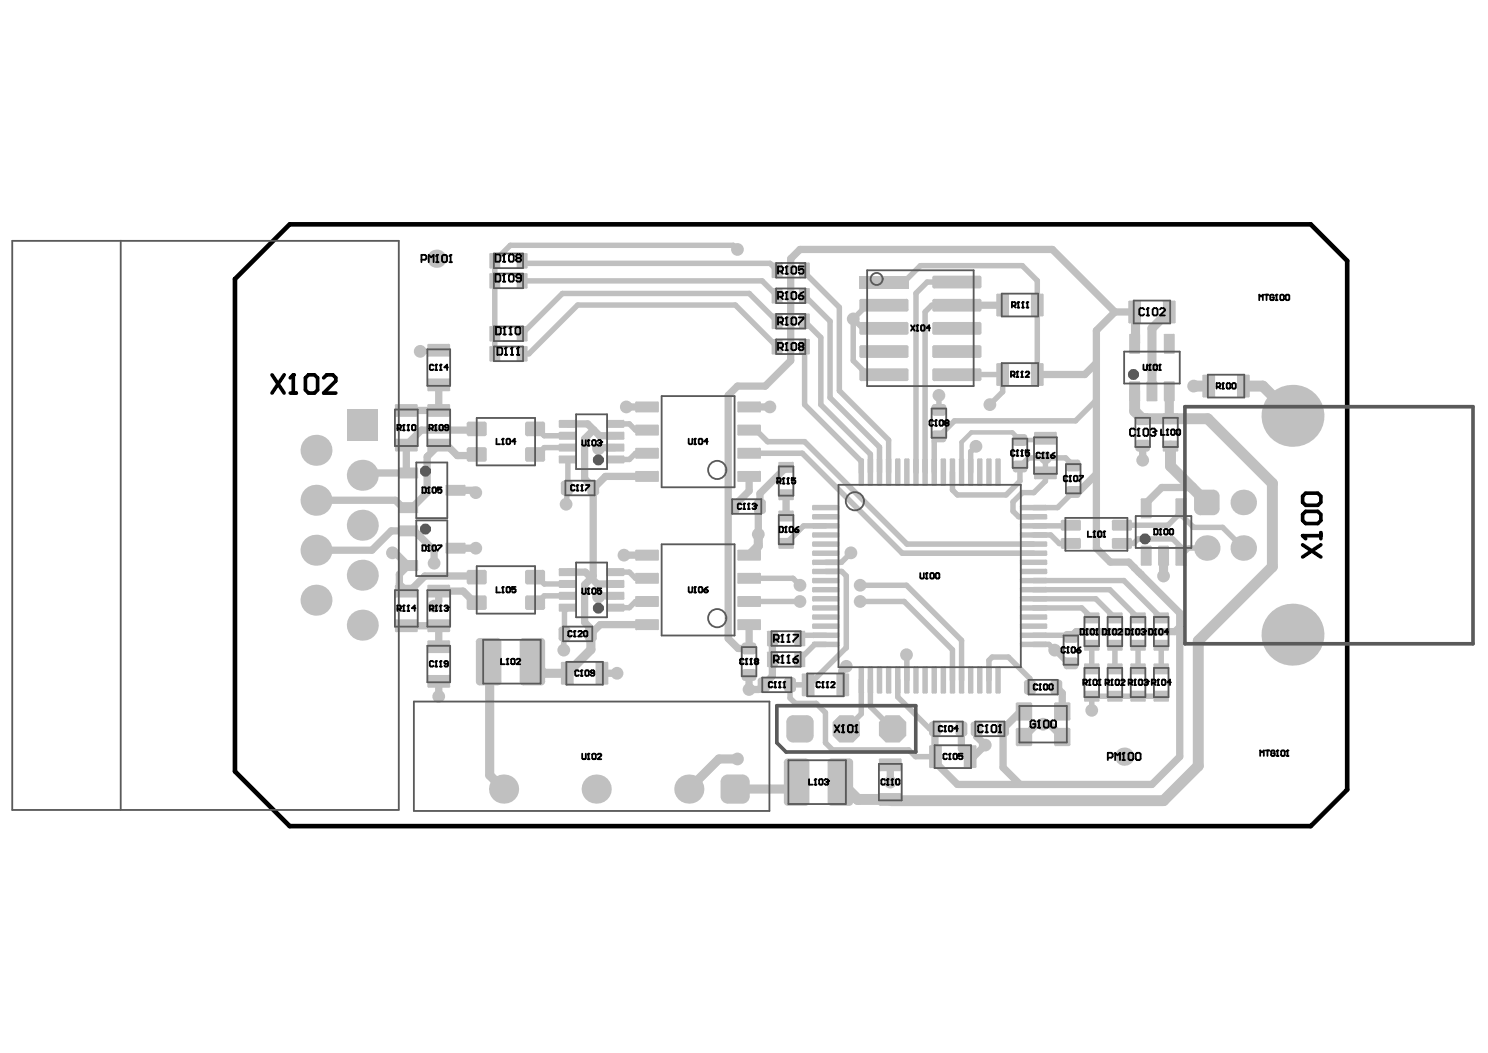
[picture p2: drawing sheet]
<svg xmlns="http://www.w3.org/2000/svg" width="420mm" height="297mm" viewBox="0 0 420 297" stroke-linecap="round" stroke-linejoin="round" font-family="sans-serif">
<path d="M81.7 63.3h288.1l10.3 10.3v149.2l-10.3 10.2h-288.1l-15.4-15.4v-138.9z" fill="none" stroke="#000" stroke-width="1.3"/>
<g fill="none" stroke="#c0c0c0" stroke-width="2.1">
<path d="M282.9 86l-12.9 .1M314.5 88l-5.2 5.2v61.4l3.9 4h5.3l14.3 14.3v40.5l-7.8 7.9h-54.9l-5.9-6v-1.9l-.4-.4v-7.4M314.5 88l-17.6-17.6h-71.2l-2.6 2.6v28.7l-7.2 7.2h-7.8l-2.7 2.6v68.6l2.8 2.8h3.2v-6.7M314.5 88h5.9M123.8 108.3v7.5h-9.2M160.2 119.6h5.6l3.3 3.3h4.5M176.7 114.8h5.8M211.4 114.8h5.8M309.3 102.4l-3.2 3.2h-13.5M128.5 138.3h5.1l.6 .7M134.5 128.2l-.3 .3h-5.2l-2.9-2.9h-2.3l-3.3 3.2v10.2l-4.2 4.2h-2.7l-2-2.1h-22.4M134.5 121l-.3 .3h-15.3l-4.3 4.3v7.3l.5 .5h-12.2l-.7 .7"/>
<path d="M167.4 137.7v24.8l-2.5 2.4v10.7l1.8 1.7v1.5l2.6-2.6h13.2M167.5 121.2l-2.6 2.6v11.2l2.7 2.7 3.2-3.3h11.7M173.6 126.3h-4.5l-.2 .3M211.4 134.4v4.1l-4.5 4.4h-.8M221.8 131.8l-7.4 7.4v3.7l-.5 .4v7.4M221.8 139.6v6M309.3 133.7l-5 5.1h-1.5M322.4 125.7v4.1M336.3 137.5h-8.5l-4.4 4.4v1.5M89.2 155.2h15.7l5.5-5.4h6.5l5.6 5.5v3.6M110.7 156h.9l3.5 3.5-2.4 2.5v2.8l1.9 1.9h1l4.3-4.2h14l.6 .3M128.5 154.6h5.7"/>
<path d="M176 156.6h6.5M114.6 176.5h9.2v5.9M134.5 170h-.6l-3.2-3.3h-6.9v3l-1.3 1.3M160.2 161.4h5l3.3 3.3h5.1M173.6 168.1h-4.5l-.2 .3M320 160.1v.1M321.3 161.4h.1M322 162.1h.1M332.8 176.9l-1.3 1.3h-27.9l-1.5 1.5M123.8 192.2v4.3M169.8 189.9h4.3M217.9 180.1v10.6l-3.8 3.8h-2.8v-4.1"/>
<path d="M238.8 188l-1.3 1.2v4M298 193.8l1.7 1.7v5.2M251.2 215.7v4.9M271.2 205.6v5.6l2.2 2.2M275.5 205.6v2.2l2.5 2.4-3.3 3.2h-1M288.9 200.7h-1l-4.9 4.9v10.9l4.8 4.8M288.9 207.9l3.6-3.6h3.6l3.6 3.6"/>
</g>
<g fill="none" stroke="#c0c0c0" stroke-width="1.5">
<path d="M147.3 79.2h67.7l4.2 4.2M147.3 73.6l.7 .7h69.3l1.9 1.9M208.1 70.4l-1.2-1.2h-62.9l-4.4 4.4v26.2M227.1 77l9.7 9.7v23.5l13.9 13.9v9.1M249.4 79.6h5.6l4.7-4.7h28.7l4.2 4.3v26.4M270 79.6h-8.4l-3.2 3.1v50.5M123.8 99.1h-5.2M219.2 90.6l-7.8-7.8h-52.7l-11.4 11.3M219.2 97.8l-11.7-11.8h-44.5l-13.8 13.8h-1.9M226.9 83.4h.1M227 90.6l4.6 4.6v18.9l14 14v5.1M227 97.8v16.3l16 16v3.1"/>
<path d="M227 83.4l7.2 7.2v21.6l13.9 13.9v7.1M240.7 90l2.7 2.6h6M240.7 90v11.7l4 4h4.7M249.4 86.1h-4.8l-3.9 3.9M270 86.1h-7.1l-1.9 1.9v45.2M173.6 119.6h4l1.7 1.7h3.2M264.9 111.5v4.1M270 105.7l12.9-.1v4.9l-3.6 3.6M309.3 112.8l-5.9 5.9h-34.1l-5.7 5.7v8.8M151.6 121l1.9 1.9h6.7M160.2 129.6v7.8l-.3 .3v4.3l-.2 .2M160.2 126.3h-6.7l-1.9 1.9"/>
<path d="M182.5 127.9h-3.2l-1.7 1.7h-4M275.3 125.9l-1.4 1.5v5.8M294.9 129.2v6.5l-3.2 3.3h-3.3l-2.6 2.6v2.6l1.6 1.6h4.2M302.8 131.3l-2.2-2.1h-10.4l-2.4 2.4v4.1l-4 3.9h-13.7l-1.4-1.4v-5M302.8 138.8l-4.4 4.4h-6.8M233 148.3h-6.3l-4.9 5M240.1 156l-2.7 2.6h-4.4M291.6 150.9h4.8l2.5 2.4h3.2M302.1 148.2l-.2 .1h-10.3M316.5 153.3h3.3l1.3-1.3h9.8l2.3 2.3v2.5l2.1-2.2h5.2M333.2 143.4v1.8l3.6 3.6h8.1l5.9 5.8M333.2 144.5l-3.7 3.7h-13"/>
<path d="M151.6 162.8l1.9 1.9h6.7M160.2 171.4l-1 1-.1 11M160.2 168.1h-6.7l-1.9 1.9M173.6 161.4h4l1.7 1.7h3.2M182.5 169.7h-3.2l-1.7 1.7h-4M211.4 169.7h14.3M211.4 163.1h12.3l2 2M233 179.2h-6.4l-1 .9M233 161.2h4.5l1.3 1.3v20.2l-10.5 10.5h-5.4v3.7l1.5 1.5h5.9l2.6 2.6v8.5l2 2h21.5l1.9 1.9h5.9M242.7 169.7h12.4l13.6 13.6v8.5M242.7 165.1h13l15.6 15.5v11.2M291.6 179.2h10.1l.4 .5"/>
<path d="M291.6 163.8h25.5l10.5 10.5M291.6 166.3h21.5l8 8M291.6 168.9h17.6l5.3 5.4M291.6 171.5h13.6l2.8 2.8M233 181.8h-3.1l-4.3 4.2M243 191.8v9.6l-4.2 4.2M245.6 191.8v7.5l6.2 6.3M253.3 191.8v4.8l9 9h1.5M255.7 184.7l.2 7.1M279 191.8v-5.5l.9-.9h4.6l6.1 6v2.4M291.6 181.8h4.3l5.4 5.3h.8M308 182v6.7"/>
<path d="M314.5 182v6.7M321.1 182v6.7M327.6 196.4h-19.6v4M327.6 182v6.7"/>
</g>
<path d="M320.4 88v8.7l-.3 .3M329.6 88l-4.6 4.6v17.8M329.9 110.4v7.4l.3 .3M213.9 150.7v3.3l-2.5 2.6M328.3 156.8v5.7M166.7 178.8v4.5l-6.6 6.6h-6.6l-3.3-3.2M137.9 186.7l.3 .3v31.7l3.9 3.9M208.1 214.1h-5.3l-8.5 8.5M224.7 220.6l-1.9 2h-15.4" fill="none" stroke="#c0c0c0" stroke-width="2.6"/>
<path d="M294.9 123.9l-.2 .2h-6.9l-2.2-2.1h-11.6l-2.7 2.7v8.5" fill="none" stroke="#c0c0c0" stroke-width="1.3"/>
<path d="M320.1 110.4v5.6l2.3 2.3 18.3-.2 18.3 18.3v23.5l-20.9 20.9v35.3l-9.8 9.8h-76.8l-.3-.4h-9.2l-4.9-4.9M336.8 108.9h4.2M350.8 108.9h5.5l8.3 8.4M330.2 125.8v5.7l10.3 10.2" fill="none" stroke="#c0c0c0" stroke-width="3.1"/>
<path d="M211.4 127.9h15l28.1 28.2h37.1M211.4 121.3h1.9l3.3 3.3h10.4l28.9 28.9h35.7" fill="none" stroke="#c0c0c0" stroke-width="1.6"/>
<g fill="#c0c0c0">
<path d="M209.5 218.5v2zM209.5 218.5a2.06 2.06 0 0 1 2 2h-2z"/>
<path d="M203.3 220.5h2zM203.9 219.1l.9-.6h.5v2h-2l.1-.5z"/>
<path d="M205.3 224.6v2.1zM203.3 224.6h2v2.1a2.06 2.06 0 0 1-2-2.1z"/>
<path d="M209.5 224.6h2zM209.5 224.6h2a2.06 2.06 0 0 1-2 2.1z"/>
<path d="M227.6 201.7v2zM227.6 201.7a1.93 1.93 0 0 1 2 2h-2z"/>
<path d="M221.8 203.7h2zM222.4 202.3l1.4-.6v2h-2z"/>
<path d="M223.8 207.5v2zM221.8 207.5h2v2a1.93 1.93 0 0 1-2-2z"/>
<path d="M227.6 207.5h2zM227.6 207.5h2a1.93 1.93 0 0 1-2 2z"/>
<path d="M336.9 139.9h1.8zM337.4 138.7l1.3-.6v1.8h-1.8z"/>
<path d="M338.7 143.5v1.8zM336.9 143.5h1.8v1.8a1.8 1.8 0 0 1-1.8-1.8z"/>
<path d="M342.3 143.5h1.8zM342.3 143.5h1.8a1.8 1.8 0 0 1-1.8 1.8z"/>
<path d="M342.3 138.1v1.8zM342.3 138.1a1.8 1.8 0 0 1 1.8 1.8h-1.8z"/>
<path d="M279.4 187.9v.4zM279.4 187.9l.4 .4h-.4z"/>
<path d="M278.2 188.3h.4zM278.4 188l.2-.1v.4h-.4z"/>
<path d="M278.6 195.3v.4zM278.2 195.3h.4v.4z"/>
<path d="M279.4 195.3h.4zM279.4 195.3h.4l-.1 .2-.3 .2z"/>
<path d="M282 187.9v.4zM282 187.9l.3 .4h-.3z"/>
<path d="M280.8 188.3h.4zM281 188l.2-.1v.4h-.4z"/>
<path d="M281.2 195.3v.4zM280.8 195.3h.4v.4z"/>
<path d="M282 195.3h.3zM282 195.3h.3v.2l-.3 .2z"/>
<path d="M287.7 155.7h.4zM287.9 155.3h.2v.4h-.4z"/>
<path d="M288.1 156.4v.4zM287.7 156.4h.4v.4z"/>
<path d="M295.1 156.4h.4zM295.1 156.4h.4l-.1 .2-.3 .2z"/>
<path d="M295.1 155.3v.4zM295.1 155.3l.4 .4h-.4z"/>
<path d="M287.7 153.1h.4zM287.8 152.9l.3-.2v.4h-.4z"/>
<path d="M288.1 153.9v.4zM287.7 153.9h.4v.4z"/>
<path d="M295.1 153.9h.4zM295.1 153.9h.4l-.2 .3-.2 .1z"/>
<path d="M295.1 152.7v.4zM295.1 152.7l.4 .4h-.4z"/>
<path d="M287.7 150.5h.4zM287.9 150.2l.2-.1v.4h-.4z"/>
<path d="M288.1 151.3v.4zM287.7 151.3h.4v.4z"/>
<path d="M295.1 151.3h.4zM295.1 151.3h.4l-.1 .2-.3 .2z"/>
<path d="M295.1 150.1v.4zM295.1 150.1l.4 .4h-.4z"/>
<path d="M287.7 148h.4zM287.9 147.6h.2v.4h-.4z"/>
<path d="M288.1 148.7v.4zM287.7 148.7h.4v.4z"/>
<path d="M295.1 148.7h.4zM295.1 148.7h.4l-.1 .2-.3 .2z"/>
<path d="M295.1 147.6v.4zM295.1 147.6l.4 .4h-.4z"/>
<path d="M251.1 187.9v.4zM251.1 187.9l.4 .4h-.4z"/>
<path d="M249.9 188.3h.4zM250.1 188l.2-.1v.4h-.4z"/>
<path d="M250.3 195.3v.4zM249.9 195.3h.4v.4z"/>
<path d="M251.1 195.3h.4zM251.1 195.3h.4l-.2 .3-.2 .1z"/>
<path d="M243.4 187.9v.4zM243.4 187.9l.4 .4h-.4z"/>
<path d="M242.2 188.3h.4zM242.4 188l.2-.1v.4h-.4z"/>
<path d="M242.6 195.3v.4zM242.2 195.3h.4v.4z"/>
<path d="M243.4 195.3h.4zM243.4 195.3h.4l-.2 .3-.2 .1z"/>
<path d="M245.9 187.9v.4zM245.9 187.9l.4 .4h-.4z"/>
<path d="M244.8 188.3h.4zM245 188l.2-.1v.4h-.4z"/>
<path d="M245.2 195.3v.4zM244.8 195.3h.4v.4z"/>
<path d="M245.9 195.3h.4zM245.9 195.3h.4l-.2 .3-.2 .1z"/>
<path d="M248.5 187.9v.4zM248.5 187.9l.4 .4h-.4z"/>
<path d="M247.4 188.3h.3zM247.6 188l.1-.1v.4h-.3z"/>
<path d="M247.7 195.3v.4zM247.4 195.3h.3v.4z"/>
<path d="M248.5 195.3h.4zM248.5 195.3h.4v.2l-.4 .2z"/>
<path d="M258.8 187.9v.4zM258.8 187.9l.4 .4h-.4z"/>
<path d="M257.7 188.3h.3zM257.8 188l.2-.1v.4h-.3z"/>
<path d="M258 195.3v.4zM257.7 195.3h.3v.4z"/>
<path d="M258.8 195.3h.4zM258.8 195.3h.4l-.1 .2-.3 .2z"/>
<path d="M229.1 142.8h.4zM229.3 142.5l.2-.1v.4h-.4z"/>
<path d="M229.5 143.6v.4zM229.1 143.6h.4v.4z"/>
<path d="M236.4 143.6h.4zM236.4 143.6h.4l-.2 .3-.2 .1z"/>
<path d="M236.4 142.4v.4zM236.4 142.4l.4 .4h-.4z"/>
<path d="M229.1 145.4h.4zM229.3 145h.2v.4h-.4z"/>
<path d="M229.5 146.2v.3zM229.1 146.2h.4v.3z"/>
<path d="M236.4 146.2h.4zM236.4 146.2h.4l-.2 .3h-.2z"/>
<path d="M236.4 145v.4zM236.4 145l.4 .4h-.4z"/>
<path d="M229.1 148h.4zM229.3 147.6h.2v.4h-.4z"/>
<path d="M229.5 148.7v.4zM229.1 148.7h.4v.4z"/>
<path d="M236.4 148.7h.4zM236.4 148.7h.4l-.2 .4h-.2z"/>
<path d="M236.4 147.6v.4zM236.4 147.6l.4 .4h-.4z"/>
<path d="M229.1 150.5h.4zM229.3 150.2l.2-.1v.4h-.4z"/>
<path d="M229.5 151.3v.4zM229.1 151.3h.4v.4z"/>
<path d="M236.4 151.3h.4zM236.4 151.3h.4l-.2 .3-.2 .1z"/>
<path d="M236.4 150.1v.4zM236.4 150.1l.4 .4h-.4z"/>
<path d="M229.1 153.1h.4zM229.3 152.8l.2-.1v.4h-.4z"/>
<path d="M229.5 153.9v.4zM229.1 153.9h.4v.4z"/>
<path d="M236.4 153.9h.4zM236.4 153.9h.4l-.2 .3-.2 .1z"/>
<path d="M236.4 152.7v.4zM236.4 152.7l.4 .4h-.4z"/>
<path d="M229.1 155.7h.4zM229.3 155.3h.2v.4h-.4z"/>
<path d="M229.5 156.4v.4zM229.1 156.4h.4v.4z"/>
<path d="M236.4 156.4h.4zM236.4 156.4h.4l-.2 .4h-.2z"/>
<path d="M236.4 155.3v.4zM236.4 155.3l.4 .4h-.4z"/>
<path d="M229.1 158.2h.4zM229.3 157.9h.2v.3h-.4z"/>
<path d="M229.5 159v.4zM229.1 159h.4v.4z"/>
<path d="M236.4 159h.4zM236.4 159h.4l-.2 .3-.2 .1z"/>
<path d="M236.4 157.9v.3zM236.4 157.9l.4 .3h-.4z"/>
<path d="M229.1 160.8h.4zM229.3 160.5l.2-.1v.4h-.4z"/>
<path d="M229.5 161.6v.4zM229.1 161.6h.4v.4z"/>
<path d="M236.4 161.6h.4zM236.4 161.6h.4l-.2 .3-.2 .1z"/>
<path d="M236.4 160.4v.4zM236.4 160.4l.4 .4h-.4z"/>
<path d="M229.1 163.4h.4zM229.3 163.1l.2-.1v.4h-.4z"/>
<path d="M229.5 164.2v.3zM229.1 164.2h.4v.3z"/>
<path d="M236.4 164.2h.4zM236.4 164.2h.4l-.2 .3h-.2z"/>
<path d="M236.4 163v.4zM236.4 163l.4 .4h-.4z"/>
<path d="M229.1 166h.4zM229.3 165.6h.2v.4h-.4z"/>
<path d="M229.5 166.7v.4zM229.1 166.7h.4v.4z"/>
<path d="M236.4 166.7h.4zM236.4 166.7h.4l-.2 .4h-.2z"/>
<path d="M236.4 165.6v.4zM236.4 165.6l.4 .4h-.4z"/>
<path d="M229.1 168.5h.4zM229.3 168.2l.2-.1v.4h-.4z"/>
<path d="M229.5 169.3v.4zM229.1 169.3h.4v.4z"/>
<path d="M236.4 169.3h.4zM236.4 169.3h.4l-.2 .3-.2 .1z"/>
<path d="M236.4 168.1v.4zM236.4 168.1l.4 .4h-.4z"/>
<path d="M229.1 171.1h.4zM229.3 170.8l.2-.1v.4h-.4z"/>
<path d="M229.5 171.9v.4zM229.1 171.9h.4v.4z"/>
<path d="M236.4 171.9h.4zM236.4 171.9h.4l-.2 .3-.2 .1z"/>
<path d="M236.4 170.7v.4zM236.4 170.7l.4 .4h-.4z"/>
<path d="M229.1 173.7h.4zM229.3 173.3h.2v.4h-.4z"/>
<path d="M229.5 174.4v.4zM229.1 174.4h.4v.4z"/>
<path d="M236.4 174.4h.4zM236.4 174.4h.4l-.2 .4h-.2z"/>
<path d="M236.4 173.3v.4zM236.4 173.3l.4 .4h-.4z"/>
<path d="M229.1 176.2h.4zM229.3 175.9h.2v.3h-.4z"/>
<path d="M229.5 177v.4zM229.1 177h.4v.4z"/>
<path d="M236.4 177h.4zM236.4 177h.4l-.2 .3-.2 .1z"/>
<path d="M236.4 175.9v.3zM236.4 175.9l.4 .3h-.4z"/>
<path d="M229.1 178.8h.4zM229.2 178.6l.3-.2v.4h-.4z"/>
<path d="M229.5 179.6v.4zM229.1 179.6h.4v.4z"/>
<path d="M236.4 179.6h.4zM236.4 179.6h.4l-.2 .3-.2 .1z"/>
<path d="M236.4 178.4v.4zM236.4 178.4l.4 .4h-.4z"/>
<path d="M229.1 181.4h.4zM229.3 181.1l.2-.1v.4h-.4z"/>
<path d="M229.5 182.2v.3zM229.1 182.2h.4v.3z"/>
<path d="M236.4 182.2h.4zM236.4 182.2h.4l-.2 .3h-.2z"/>
<path d="M236.4 181v.4zM236.4 181l.4 .4h-.4z"/>
<path d="M253.7 187.9v.4zM253.7 187.9l.4 .4h-.4z"/>
<path d="M252.5 188.3h.4zM252.6 188.1l.3-.2v.4h-.4z"/>
<path d="M252.9 195.3v.4zM252.5 195.3h.4v.4z"/>
<path d="M253.7 195.3h.4zM253.7 195.3h.4l-.1 .2-.3 .2z"/>
<path d="M256.2 187.9v.4zM256.2 187.9l.4 .4h-.4z"/>
<path d="M255.1 188.3h.4zM255.3 188l.2-.1v.4h-.4z"/>
<path d="M255.5 195.3v.4zM255.1 195.3h.4v.4z"/>
<path d="M256.2 195.3h.4zM256.2 195.3h.4l-.2 .3-.2 .1z"/>
<path d="M261.4 187.9v.4zM261.4 187.9l.4 .4h-.4z"/>
<path d="M260.2 188.3h.4zM260.4 188l.2-.1v.4h-.4z"/>
<path d="M260.6 195.3v.4zM260.2 195.3h.4v.4z"/>
<path d="M261.4 195.3h.4zM261.4 195.3h.4l-.2 .3-.2 .1z"/>
<path d="M264 187.9v.4zM264 187.9l.3 .4h-.3z"/>
<path d="M262.8 188.3h.4zM263 188l.2-.1v.4h-.4z"/>
<path d="M263.2 195.3v.4zM262.8 195.3h.4v.4z"/>
<path d="M264 195.3h.3zM264 195.3h.3v.2l-.3 .2z"/>
<path d="M266.5 187.9v.4zM266.5 187.9l.4 .4h-.4z"/>
<path d="M265.4 188.3h.4zM265.6 188l.2-.1v.4h-.4z"/>
<path d="M265.8 195.3v.4zM265.4 195.3h.4v.4z"/>
<path d="M266.5 195.3h.4zM266.5 195.3h.4l-.2 .3-.2 .1z"/>
<path d="M269.1 187.9v.4zM269.1 187.9l.4 .4h-.4z"/>
<path d="M267.9 188.3h.4zM268.1 188l.2-.1v.4h-.4z"/>
<path d="M268.3 195.3v.4zM267.9 195.3h.4v.4z"/>
<path d="M269.1 195.3h.4zM269.1 195.3h.4l-.1 .2-.3 .2z"/>
<path d="M271.7 187.9v.4zM271.7 187.9l.4 .4h-.4z"/>
<path d="M270.5 188.3h.4zM270.7 188l.2-.1v.4h-.4z"/>
<path d="M270.9 195.3v.4zM270.5 195.3h.4v.4z"/>
<path d="M271.7 195.3h.4zM271.7 195.3h.4l-.1 .2-.3 .2z"/>
<path d="M274.2 187.9v.4zM274.2 187.9l.4 .4h-.4z"/>
<path d="M273.1 188.3h.4zM273.1 188.1l.4-.2v.4h-.4z"/>
<path d="M273.5 195.3v.4zM273.1 195.3h.4v.4z"/>
<path d="M274.2 195.3h.4zM274.2 195.3h.4v.2l-.4 .2z"/>
<path d="M276.8 187.9v.4zM276.8 187.9l.4 .4h-.4z"/>
<path d="M275.7 188.3h.3zM275.8 188l.2-.1v.4h-.3z"/>
<path d="M276 195.3v.4zM275.7 195.3h.3v.4z"/>
<path d="M276.8 195.3h.4zM276.8 195.3h.4l-.1 .2-.3 .2z"/>
<path d="M287.7 181.4h.4zM287.8 181.2l.3-.2v.4h-.4z"/>
<path d="M288.1 182.2v.3zM287.7 182.2h.4v.3z"/>
<path d="M295.1 182.2h.4zM295.1 182.2h.4l-.1 .2-.3 .1z"/>
<path d="M295.1 181v.4zM295.1 181l.4 .4h-.4z"/>
<path d="M287.7 178.8h.4zM287.8 178.6l.3-.2v.4h-.4z"/>
<path d="M288.1 179.6v.4zM287.7 179.6h.4v.4z"/>
<path d="M295.1 179.6h.4zM295.1 179.6h.4l-.1 .2-.3 .2z"/>
<path d="M295.1 178.4v.4zM295.1 178.4l.4 .4h-.4z"/>
<path d="M287.7 176.2h.4zM287.8 176.1l.3-.2v.3h-.4z"/>
<path d="M288.1 177v.4zM287.7 177h.4v.4z"/>
<path d="M295.1 177h.4zM295.1 177h.4l-.1 .2-.3 .2z"/>
<path d="M295.1 175.9v.3zM295.1 175.9l.4 .3h-.4z"/>
<path d="M287.7 173.7h.4zM287.8 173.5l.3-.2v.4h-.4z"/>
<path d="M288.1 174.4v.4zM287.7 174.4h.4v.4z"/>
<path d="M295.1 174.4h.4zM295.1 174.4h.4l-.1 .2-.3 .2z"/>
<path d="M295.1 173.3v.4zM295.1 173.3l.4 .4h-.4z"/>
<path d="M287.7 171.1h.4zM287.8 170.9l.3-.2v.4h-.4z"/>
<path d="M288.1 171.9v.4zM287.7 171.9h.4v.4z"/>
<path d="M295.1 171.9h.4zM295.1 171.9h.4l-.1 .2-.3 .2z"/>
<path d="M295.1 170.7v.4zM295.1 170.7l.4 .4h-.4z"/>
<path d="M287.7 168.5h.4zM287.8 168.3l.3-.2v.4h-.4z"/>
<path d="M288.1 169.3v.4zM287.7 169.3h.4v.4z"/>
<path d="M295.1 169.3h.4zM295.1 169.3h.4l-.1 .2-.3 .2z"/>
<path d="M295.1 168.1v.4zM295.1 168.1l.4 .4h-.4z"/>
<path d="M287.7 166h.4zM287.8 165.8l.3-.2v.4h-.4z"/>
<path d="M288.1 166.7v.4zM287.7 166.7h.4v.4z"/>
<path d="M295.1 166.7h.4zM295.1 166.7h.4l-.1 .2-.3 .2z"/>
<path d="M295.1 165.6v.4zM295.1 165.6l.4 .4h-.4z"/>
<path d="M287.7 163.4h.4zM287.8 163.2l.3-.2v.4h-.4z"/>
<path d="M288.1 164.2v.3zM287.7 164.2h.4v.3z"/>
<path d="M295.1 164.2h.4zM295.1 164.2h.4l-.1 .2-.3 .1z"/>
<path d="M295.1 163v.4zM295.1 163l.4 .4h-.4z"/>
<path d="M287.7 160.8h.4zM287.8 160.6l.3-.2v.4h-.4z"/>
<path d="M288.1 161.6v.4zM287.7 161.6h.4v.4z"/>
<path d="M295.1 161.6h.4zM295.1 161.6h.4l-.1 .2-.3 .2z"/>
<path d="M295.1 160.4v.4zM295.1 160.4l.4 .4h-.4z"/>
<path d="M287.7 158.2h.4zM287.8 158l.3-.1v.3h-.4z"/>
<path d="M288.1 159v.4zM287.7 159h.4v.4z"/>
<path d="M295.1 159h.4zM295.1 159h.4l-.1 .2-.3 .2z"/>
<path d="M295.1 157.9v.3zM295.1 157.9l.4 .3h-.4z"/>
<path d="M287.7 145.4h.4zM287.8 145.2l.3-.2v.4h-.4z"/>
<path d="M288.1 146.2v.3zM287.7 146.2h.4v.3z"/>
<path d="M295.1 146.2h.4zM295.1 146.2h.4l-.1 .1-.3 .2z"/>
<path d="M295.1 145v.4zM295.1 145l.4 .4h-.4z"/>
<path d="M287.7 142.8h.4zM287.9 142.5l.2-.1v.4h-.4z"/>
<path d="M288.1 143.6v.4zM287.7 143.6h.4v.4z"/>
<path d="M295.1 143.6h.4zM295.1 143.6h.4l-.2 .3-.2 .1z"/>
<path d="M295.1 142.4v.4zM295.1 142.4l.4 .4h-.4z"/>
<path d="M282 129.3v.4zM282 129.3l.3 .4h-.3z"/>
<path d="M280.8 129.7h.4zM281 129.4l.2-.1v.4h-.4z"/>
<path d="M281.2 136.6v.4zM280.8 136.6h.4v.4z"/>
<path d="M282 136.6h.3zM282 136.6h.3l-.1 .4h-.2z"/>
<path d="M279.4 129.3v.4zM279.4 129.3l.4 .4h-.4z"/>
<path d="M278.2 129.7h.4zM278.3 129.5l.3-.2v.4h-.4z"/>
<path d="M278.6 136.6v.4zM278.2 136.6h.4v.4z"/>
<path d="M279.4 136.6h.4zM279.4 136.6h.4l-.2 .4h-.2z"/>
<path d="M276.8 129.3v.4zM276.8 129.3l.4 .4h-.4z"/>
<path d="M275.7 129.7h.3zM275.8 129.4l.2-.1v.4h-.3z"/>
<path d="M276 136.6v.4zM275.7 136.6h.3v.4z"/>
<path d="M276.8 136.6h.4zM276.8 136.6h.4l-.1 .2-.3 .2z"/>
<path d="M274.2 129.3v.4zM274.2 129.3l.4 .4h-.4z"/>
<path d="M273.1 129.7h.4zM273.1 129.5l.4-.2v.4h-.4z"/>
<path d="M273.5 136.6v.4zM273.1 136.6h.4v.4z"/>
<path d="M274.2 136.6h.4zM274.2 136.6h.4l-.2 .4h-.2z"/>
<path d="M271.7 129.3v.4zM271.7 129.3l.4 .4h-.4z"/>
<path d="M270.5 129.7h.4zM270.7 129.4l.2-.1v.4h-.4z"/>
<path d="M270.9 136.6v.4zM270.5 136.6h.4v.4z"/>
<path d="M271.7 136.6h.4zM271.7 136.6h.4l-.2 .4h-.2z"/>
<path d="M269.1 129.3v.4zM269.1 129.3l.4 .4h-.4z"/>
<path d="M267.9 129.7h.4zM268.1 129.4l.2-.1v.4h-.4z"/>
<path d="M268.3 136.6v.4zM267.9 136.6h.4v.4z"/>
<path d="M269.1 136.6h.4zM269.1 136.6h.4l-.2 .4h-.2z"/>
<path d="M266.5 129.3v.4zM266.5 129.3l.4 .4h-.4z"/>
<path d="M265.4 129.7h.4zM265.6 129.4l.2-.1v.4h-.4z"/>
<path d="M265.8 136.6v.4zM265.4 136.6h.4v.4z"/>
<path d="M266.5 136.6h.4zM266.5 136.6h.4l-.2 .4h-.2z"/>
<path d="M264 129.3v.4zM264 129.3l.3 .4h-.3z"/>
<path d="M262.8 129.7h.4zM262.8 129.5l.4-.2v.4h-.4z"/>
<path d="M263.2 136.6v.4zM262.8 136.6h.4v.4z"/>
<path d="M264 136.6h.3zM264 136.6h.3l-.2 .4h-.1z"/>
<path d="M261.4 129.3v.4zM261.4 129.3l.4 .4h-.4z"/>
<path d="M260.2 129.7h.4zM260.4 129.4l.2-.1v.4h-.4z"/>
<path d="M260.6 136.6v.4zM260.2 136.6h.4v.4z"/>
<path d="M261.4 136.6h.4zM261.4 136.6h.4l-.2 .4h-.2z"/>
<path d="M258.8 129.3v.4zM258.8 129.3l.4 .4h-.4z"/>
<path d="M257.7 129.7h.3zM257.7 129.5l.3-.2v.4h-.3z"/>
<path d="M258 136.6v.4zM257.7 136.6h.3v.4z"/>
<path d="M258.8 136.6h.4zM258.8 136.6h.4l-.1 .2-.3 .2z"/>
<path d="M256.2 129.3v.4zM256.2 129.3l.4 .4h-.4z"/>
<path d="M255.1 129.7h.4zM255.3 129.4l.2-.1v.4h-.4z"/>
<path d="M255.5 136.6v.4zM255.1 136.6h.4v.4z"/>
<path d="M256.2 136.6h.4zM256.2 136.6h.4l-.2 .4h-.2z"/>
<path d="M253.7 129.3v.4zM253.7 129.3l.4 .4h-.4z"/>
<path d="M252.5 129.7h.4zM252.6 129.5l.3-.2v.4h-.4z"/>
<path d="M252.9 136.6v.4zM252.5 136.6h.4v.4z"/>
<path d="M253.7 136.6h.4zM253.7 136.6h.4l-.2 .4h-.2z"/>
<path d="M251.1 129.3v.4zM251.1 129.3l.4 .4h-.4z"/>
<path d="M249.9 129.7h.4zM250.1 129.4l.2-.1v.4h-.4z"/>
<path d="M250.3 136.6v.4zM249.9 136.6h.4v.4z"/>
<path d="M251.1 136.6h.4zM251.1 136.6h.4l-.2 .4h-.2z"/>
<path d="M248.5 129.3v.4zM248.5 129.3l.4 .4h-.4z"/>
<path d="M247.4 129.7h.3zM247.4 129.5l.3-.2v.4h-.3z"/>
<path d="M247.7 136.6v.4zM247.4 136.6h.3v.4z"/>
<path d="M248.5 136.6h.4zM248.5 136.6h.4l-.2 .4h-.2z"/>
<path d="M245.9 129.3v.4zM245.9 129.3l.4 .4h-.4z"/>
<path d="M244.8 129.7h.4zM244.8 129.5l.4-.2v.4h-.4z"/>
<path d="M245.2 136.6v.4zM244.8 136.6h.4v.4z"/>
<path d="M245.9 136.6h.4zM245.9 136.6h.4l-.2 .4h-.2z"/>
<path d="M243.4 129.3v.4zM243.4 129.3l.4 .4h-.4z"/>
<path d="M242.2 129.7h.4zM242.3 129.5l.3-.2v.4h-.4z"/>
<path d="M242.6 136.6v.4zM242.2 136.6h.4v.4z"/>
<path d="M243.4 136.6h.4zM243.4 136.6h.4l-.2 .4h-.2z"/>
<path d="M297.4 198.6h.4zM297.4 198.4l.4-.3v.5h-.4z"/>
<path d="M297.8 202.8v.5zM297.4 202.8h.4v.5z"/>
<path d="M301.5 202.8h.5zM301.5 202.8h.5l-.2 .4-.3 .1z"/>
<path d="M301.5 198.1v.5zM301.5 198.1l.5 .5h-.5z"/>
<path d="M297.4 205.8h.4zM297.4 205.6l.4-.3v.5h-.4z"/>
<path d="M297.8 210v.5zM297.4 210h.4v.5z"/>
<path d="M301.5 210h.5zM301.5 210h.5l-.2 .4-.3 .1z"/>
<path d="M301.5 205.3v.5zM301.5 205.3l.5 .5h-.5z"/>
<path d="M286.6 205.8h.4zM286.8 205.4l.2-.1v.5h-.4z"/>
<path d="M287 210v.5zM286.6 210h.4v.5z"/>
<path d="M290.7 210h.5zM290.7 210h.5l-.2 .4-.3 .1z"/>
<path d="M290.7 205.3v.5zM290.7 205.3l.5 .5h-.5z"/>
<path d="M286.6 198.6h.4zM286.8 198.2l.2-.1v.5h-.4z"/>
<path d="M287 202.8v.5zM286.6 202.8h.4v.5z"/>
<path d="M290.7 202.8h.5zM290.7 202.8h.5l-.2 .4-.3 .1z"/>
<path d="M290.7 198.1v.5zM290.7 198.1l.5 .5h-.5z"/>
<path d="M288.9 192.6h.8zM289.1 192l.6-.2v.8h-.8z"/>
<path d="M289.7 195.1v.8zM288.9 195.1h.8v.8a.84 .84 0 0 1-.8-.8z"/>
<path d="M291.4 195.1h.8zM291.4 195.1h.8a.84 .84 0 0 1-.8 .8z"/>
<path d="M291.4 191.8v.8zM291.4 191.8a.84 .84 0 0 1 .8 .8h-.8z"/>
<path d="M296.4 192.6h.8zM296.6 192l.6-.2v.8h-.8z"/>
<path d="M297.2 195.1v.8zM296.4 195.1h.8v.8a.84 .84 0 0 1-.8-.8z"/>
<path d="M298.9 195.1h.8zM298.9 195.1h.8a.84 .84 0 0 1-.8 .8z"/>
<path d="M298.9 191.8v.8zM298.9 191.8a.84 .84 0 0 1 .8 .8h-.8z"/>
<path d="M229.4 196h.4zM229.4 196h.4l-.2 .4h-.2z"/>
<path d="M229.4 190v.3zM229.4 190l.4 .3h-.4z"/>
<path d="M226.2 190.3h.4zM226.4 190h.2v.3h-.4z"/>
<path d="M226.6 196v.4zM226.2 196h.4v.4z"/>
<path d="M239.2 196h.4zM239.2 196h.4l-.1 .2-.3 .2z"/>
<path d="M239.2 190v.3zM239.2 190l.4 .3h-.4z"/>
<path d="M236 190.3h.3zM236 190.2l.3-.2v.3h-.3z"/>
<path d="M236.3 196v.4zM236 196h.3v.4z"/>
<path d="M292.1 134.8v.4zM291.7 134.8h.4v.4z"/>
<path d="M297.8 134.8h.4zM297.8 134.8h.4l-.2 .4h-.2z"/>
<path d="M297.8 131.6v.4zM297.8 131.6l.4 .4h-.4z"/>
<path d="M291.7 132h.4zM291.8 131.8l.3-.2v.4h-.4z"/>
<path d="M292.1 125.1v.3zM291.7 125.1h.4v.3z"/>
<path d="M297.8 125.1h.4zM297.8 125.1h.4l-.2 .3h-.2z"/>
<path d="M297.8 121.8v.4zM297.8 121.8l.4 .4h-.4z"/>
<path d="M291.7 122.2h.4zM291.8 122l.3-.2v.4h-.4z"/>
<path d="M265.4 216.3h.3zM265.4 216.3h.3l-.1 .3-.2 .1z"/>
<path d="M265.4 210.2v.4zM265.4 210.2l.3 .4h-.3z"/>
<path d="M262.1 210.6h.4zM262.3 210.3l.2-.1v.4h-.4z"/>
<path d="M262.5 216.3v.4zM262.1 216.3h.4v.4z"/>
<path d="M275.1 216.3h.4zM275.1 216.3h.4v.2l-.4 .2z"/>
<path d="M275.1 210.2v.4zM275.1 210.2l.4 .4h-.4z"/>
<path d="M271.9 210.6h.4zM272.1 210.3l.2-.1v.4h-.4z"/>
<path d="M272.3 216.3v.4zM271.9 216.3h.4v.4z"/>
<path d="M126.6 97v.4zM126.6 97l.4 .4h-.4z"/>
<path d="M120.6 97.4h.3zM120.6 97.2l.3-.2v.4h-.3z"/>
<path d="M120.9 100.2v.4zM120.6 100.2h.3v.4z"/>
<path d="M126.6 100.2h.4zM126.6 100.2h.4l-.1 .2-.3 .2z"/>
<path d="M126.6 106.8v.3zM126.6 106.8l.4 .3h-.4z"/>
<path d="M120.6 107.1h.3zM120.6 107l.3-.2v.3h-.3z"/>
<path d="M120.9 110v.4zM120.6 110h.3v.4z"/>
<path d="M126.6 110h.4zM126.6 110h.4l-.1 .2-.3 .2z"/>
<path d="M161.5 192.8h.4zM161.5 192.8h.4l-.1 .2-.3 .1z"/>
<path d="M161.5 186.7v.4zM161.5 186.7l.4 .4h-.4z"/>
<path d="M158.3 187.1h.3zM158.3 186.9l.3-.2v.4h-.3z"/>
<path d="M158.6 192.8v.3zM158.3 192.8h.3v.3z"/>
<path d="M171.3 192.8h.3zM171.3 192.8h.3l-.2 .3h-.1z"/>
<path d="M171.3 186.7v.4zM171.3 186.7l.3 .4h-.3z"/>
<path d="M168 187.1h.4zM168.1 186.9l.3-.2v.4h-.4z"/>
<path d="M168.4 192.8v.3zM168 192.8h.4v.3z"/>
<path d="M254 213.9v.4zM254 213.9l.4 .4h-.4z"/>
<path d="M248 214.3h.3zM248.1 214l.2-.1v.4h-.3z"/>
<path d="M248.3 217.2v.3zM248 217.2h.3v.3z"/>
<path d="M254 217.2h.4zM254 217.2h.4l-.2 .3h-.2z"/>
<path d="M254 223.7v.4zM254 223.7l.4 .4h-.4z"/>
<path d="M248 224.1h.3zM248.1 223.8l.2-.1v.4h-.3z"/>
<path d="M248.3 227v.3zM248 227h.3v.3z"/>
<path d="M254 227h.4zM254 227h.4l-.2 .3h-.2z"/>
<path d="M120.9 183.9v.3zM120.6 183.9h.3v.3z"/>
<path d="M126.6 183.9h.4zM126.6 183.9h.4l-.1 .1-.3 .2z"/>
<path d="M126.6 180.6v.4zM126.6 180.6l.4 .4h-.4z"/>
<path d="M120.6 181h.3zM120.6 180.8l.3-.2v.4h-.3z"/>
<path d="M120.9 193.6v.4zM120.6 193.6h.3v.4z"/>
<path d="M126.6 193.6h.4zM126.6 193.6h.4l-.1 .2-.3 .2z"/>
<path d="M126.6 190.4v.4zM126.6 190.4l.4 .4h-.4z"/>
<path d="M120.6 190.8h.3zM120.6 190.6l.3-.2v.4h-.3z"/>
<path d="M331.3 90.9h.4zM331.3 90.9h.4l-.1 .1-.3 .2z"/>
<path d="M331.3 84.8v.4zM331.3 84.8l.4 .4h-.4z"/>
<path d="M328.1 85.2h.3zM328.3 84.8h.1v.4h-.3z"/>
<path d="M328.4 90.9v.3zM328.1 90.9h.3v.3z"/>
<path d="M321.6 90.9h.3zM321.6 90.9h.3l-.2 .3h-.1z"/>
<path d="M321.6 84.8v.4zM321.6 84.8l.3 .4h-.3z"/>
<path d="M318.3 85.2h.4zM318.5 84.8h.2v.4h-.4z"/>
<path d="M318.7 90.9v.3zM318.3 90.9h.4v.3z"/>
<path d="M272.1 206.8h.8zM272.1 206.8h.8a.84 .84 0 0 1-.8 .9z"/>
<path d="M272.1 203.5v.9zM272.1 203.5a.84 .84 0 0 1 .8 .9h-.8z"/>
<path d="M269.6 204.4h.8zM269.8 203.8l.6-.3v.9h-.8z"/>
<path d="M270.4 206.8v.9zM269.6 206.8h.8v.9a.84 .84 0 0 1-.8-.9z"/>
<path d="M264.6 206.8h.9zM264.6 206.8h.9a.84 .84 0 0 1-.9 .9z"/>
<path d="M264.6 203.5v.9zM264.6 203.5a.84 .84 0 0 1 .9 .9h-.9z"/>
<path d="M262.1 204.4h.8zM262.4 203.8l.5-.3v.9h-.8z"/>
<path d="M262.9 206.8v.9zM262.1 206.8h.8v.9a.84 .84 0 0 1-.8-.9z"/>
<path d="M266.1 121.4v.9zM266.1 121.4a.84 .84 0 0 1 .9 .9h-.9z"/>
<path d="M262.8 122.3h.9zM263.1 121.7l.6-.3v.9h-.9z"/>
<path d="M263.7 123.9v.9zM262.8 123.9h.9v.9a.84 .84 0 0 1-.9-.9z"/>
<path d="M266.1 123.9h.9zM266.1 123.9h.9a.84 .84 0 0 1-.9 .9z"/>
<path d="M266.1 114v.8zM266.1 114a.84 .84 0 0 1 .9 .8h-.9z"/>
<path d="M262.8 114.8h.9zM263.1 114.2l.6-.2v.8h-.9z"/>
<path d="M263.7 116.5v.8zM262.8 116.5h.9v.8a.84 .84 0 0 1-.9-.8z"/>
<path d="M266.1 116.5h.9zM266.1 116.5h.9a.84 .84 0 0 1-.9 .8z"/>
<path d="M213.8 192h.8zM214 191.4l.6-.3v.9h-.8z"/>
<path d="M214.6 194.4v.8zM213.8 194.4h.8v.8a.84 .84 0 0 1-.8-.8z"/>
<path d="M216.3 194.4h.8zM216.3 194.4h.8a.84 .84 0 0 1-.8 .8z"/>
<path d="M216.3 191.1v.9zM216.3 191.1a.84 .84 0 0 1 .8 .9h-.8z"/>
<path d="M221.2 192h.9zM221.5 191.4l.6-.3v.9h-.9z"/>
<path d="M222.1 194.4v.8zM221.2 194.4h.9v.8a.84 .84 0 0 1-.9-.8z"/>
<path d="M223.7 194.4h.9zM223.7 194.4h.9a.84 .84 0 0 1-.9 .8z"/>
<path d="M223.7 191.1v.9zM223.7 191.1a.84 .84 0 0 1 .9 .9h-.9z"/>
<path d="M286.5 125v.8zM285.7 125h.8v.8a.84 .84 0 0 1-.8-.8z"/>
<path d="M289 125h.8zM289 125h.8a.84 .84 0 0 1-.8 .8z"/>
<path d="M289 122.5v.8zM289 122.5a.84 .84 0 0 1 .8 .8h-.8z"/>
<path d="M285.7 123.3h.8zM285.9 122.7l.6-.2v.8h-.8z"/>
<path d="M286.5 132.4v.9zM285.7 132.4h.8v.9a.84 .84 0 0 1-.8-.9z"/>
<path d="M289 132.4h.8zM289 132.4h.8a.84 .84 0 0 1-.8 .9z"/>
<path d="M289 129.9v.9zM289 129.9a.84 .84 0 0 1 .8 .9h-.8z"/>
<path d="M285.7 130.8h.8zM285.9 130.2l.6-.3v.9h-.8z"/>
<path d="M300.9 188v.8zM300.1 188h.8v.8a.84 .84 0 0 1-.8-.8z"/>
<path d="M303.4 188h.8zM303.4 188h.8a.84 .84 0 0 1-.8 .8z"/>
<path d="M303.4 185.4v.9zM303.4 185.4a.84 .84 0 0 1 .8 .9h-.8z"/>
<path d="M300.1 186.3h.8zM300.3 185.7l.6-.3v.9h-.8z"/>
<path d="M300.9 180.5v.8zM300.1 180.5h.8v.8a.84 .84 0 0 1-.8-.8z"/>
<path d="M303.4 180.5h.8zM303.4 180.5h.8a.84 .84 0 0 1-.8 .8z"/>
<path d="M303.4 178v.8zM303.4 178a.84 .84 0 0 1 .8 .8h-.8z"/>
<path d="M300.1 178.8h.8zM300.3 178.2l.6-.2v.8h-.8z"/>
<path d="M207.8 144.1h.8zM207.8 144.1h.8a.84 .84 0 0 1-.8 .8z"/>
<path d="M207.8 140.8v.9zM207.8 140.8a.84 .84 0 0 1 .8 .9h-.8z"/>
<path d="M205.3 141.7h.8zM205.5 141.1l.6-.3v.9h-.8z"/>
<path d="M206.1 144.1v.8zM205.3 144.1h.8v.8a.84 .84 0 0 1-.8-.8z"/>
<path d="M215.2 144.1h.9zM215.2 144.1h.9a.84 .84 0 0 1-.9 .8z"/>
<path d="M215.2 140.8v.9zM215.2 140.8a.84 .84 0 0 1 .9 .9h-.9z"/>
<path d="M212.7 141.7h.9zM213 141.1l.6-.3v.9h-.9z"/>
<path d="M213.6 144.1v.8zM212.7 144.1h.9v.8a.84 .84 0 0 1-.9-.8z"/>
<path d="M158.2 136.4h.9zM158.5 135.8l.6-.2v.8h-.9z"/>
<path d="M159.1 138.9v.8zM158.2 138.9h.9v.8a.84 .84 0 0 1-.9-.8z"/>
<path d="M160.7 138.9h.9zM160.7 138.9h.9a.84 .84 0 0 1-.9 .8z"/>
<path d="M160.7 135.6v.8zM160.7 135.6a.84 .84 0 0 1 .9 .8h-.9z"/>
<path d="M165.7 136.4h.8zM165.9 135.8l.6-.2v.8h-.8z"/>
<path d="M166.5 138.9v.8zM165.7 138.9h.8v.8a.84 .84 0 0 1-.8-.8z"/>
<path d="M168.2 138.9h.8zM168.2 138.9h.8a.84 .84 0 0 1-.8 .8z"/>
<path d="M168.2 135.6v.8zM168.2 135.6a.84 .84 0 0 1 .8 .8h-.8z"/>
<path d="M210.1 183.8v.8zM209.3 183.8h.8v.8a.84 .84 0 0 1-.8-.8z"/>
<path d="M212.5 183.8h.9zM212.5 183.8h.9a.84 .84 0 0 1-.9 .8z"/>
<path d="M212.5 181.3v.8zM212.5 181.3a.84 .84 0 0 1 .9 .8h-.9z"/>
<path d="M209.3 182.1h.8zM209.5 181.5l.6-.2v.8h-.8z"/>
<path d="M210.1 191.2v.9zM209.3 191.2h.8v.9a.84 .84 0 0 1-.8-.9z"/>
<path d="M212.5 191.2h.9zM212.5 191.2h.9a.84 .84 0 0 1-.9 .9z"/>
<path d="M212.5 188.7v.9zM212.5 188.7a.84 .84 0 0 1 .9 .9h-.9z"/>
<path d="M209.3 189.6h.8zM209.5 189l.6-.3v.9h-.8z"/>
<path d="M157.6 177.6h.8zM157.8 177l.6-.2v.8h-.8z"/>
<path d="M158.4 180v.9zM157.6 180h.8v.9a.84 .84 0 0 1-.8-.9z"/>
<path d="M160.1 180h.8zM160.1 180h.8a.84 .84 0 0 1-.8 .9z"/>
<path d="M160.1 176.8v.8zM160.1 176.8a.84 .84 0 0 1 .8 .8h-.8z"/>
<path d="M165 177.6h.9zM165.3 177l.6-.2v.8h-.9z"/>
<path d="M165.9 180v.9zM165 180h.9v.9a.84 .84 0 0 1-.9-.9z"/>
<path d="M167.5 180h.9zM167.5 180h.9a.84 .84 0 0 1-.9 .9z"/>
<path d="M167.5 176.8v.8zM167.5 176.8a.84 .84 0 0 1 .9 .8h-.9z"/>
<path d="M304 137.1v.8zM304 137.1a.84 .84 0 0 1 .8 .8h-.8z"/>
<path d="M300.7 137.9h.9zM301 137.3l.6-.2v.8h-.9z"/>
<path d="M301.6 139.6v.8zM300.7 139.6h.9v.8a.84 .84 0 0 1-.9-.8z"/>
<path d="M304 139.6h.8zM304 139.6h.8a.84 .84 0 0 1-.8 .8z"/>
<path d="M304 129.6v.9zM304 129.6a.84 .84 0 0 1 .8 .9h-.8z"/>
<path d="M300.7 130.5h.9zM301 129.9l.6-.3v.9h-.9z"/>
<path d="M301.6 132.2v.8zM300.7 132.2h.9v.8a.84 .84 0 0 1-.9-.8z"/>
<path d="M304 132.2h.8zM304 132.2h.8a.84 .84 0 0 1-.8 .8z"/>
<path d="M321.2 126.5v.9zM320.3 126.5h.9v.9a.84 .84 0 0 1-.9-.9z"/>
<path d="M323.6 126.5h.8zM323.6 126.5h.8a.84 .84 0 0 1-.8 .9z"/>
<path d="M323.6 124v.9zM323.6 124a.84 .84 0 0 1 .8 .9h-.8z"/>
<path d="M320.3 124.9h.9zM320.6 124.3l.6-.3v.9h-.9z"/>
<path d="M321.2 119.1v.8zM320.3 119.1h.9v.8a.84 .84 0 0 1-.9-.8z"/>
<path d="M323.6 119.1h.8zM323.6 119.1h.8a.84 .84 0 0 1-.8 .8z"/>
<path d="M323.6 116.6v.8zM323.6 116.6a.84 .84 0 0 1 .8 .8h-.8z"/>
<path d="M320.3 117.4h.9zM320.6 116.8l.6-.2v.8h-.9z"/>
<path d="M281.3 204.4h.9zM281.6 203.8l.6-.3v.9h-.9z"/>
<path d="M282.2 206.8v.9zM281.3 206.8h.9v.9a.84 .84 0 0 1-.9-.9z"/>
<path d="M283.8 206.8h.9zM283.8 206.8h.9a.84 .84 0 0 1-.9 .9z"/>
<path d="M283.8 203.5v.9zM283.8 203.5a.84 .84 0 0 1 .9 .9h-.9z"/>
<path d="M273.9 204.4h.8zM274.1 203.8l.6-.3v.9h-.8z"/>
<path d="M274.7 206.8v.9zM273.9 206.8h.8v.9a.84 .84 0 0 1-.8-.9z"/>
<path d="M276.4 206.8h.8zM276.4 206.8h.8a.84 .84 0 0 1-.8 .9z"/>
<path d="M276.4 203.5v.9zM276.4 203.5a.84 .84 0 0 1 .8 .9h-.8z"/>
<path d="M223.7 130.3v.3zM223.7 130.3l.3 .3h-.3z"/>
<path d="M219.6 130.6h.3zM219.6 130.5l.3-.2v.3h-.3z"/>
<path d="M219.9 133.1v.3zM219.6 133.1h.3v.3z"/>
<path d="M223.7 133.1h.3zM223.7 133.1h.3l-.2 .2-.1 .1z"/>
<path d="M223.7 138v.3zM223.7 138l.3 .3h-.3z"/>
<path d="M219.6 138.3h.3zM219.6 138.2l.3-.2v.3h-.3z"/>
<path d="M219.9 140.8v.3zM219.6 140.8h.3v.3z"/>
<path d="M223.7 140.8h.3zM223.7 140.8h.3l-.2 .3h-.1z"/>
<path d="M306.1 189.9v.3zM305.8 189.9h.3v.3z"/>
<path d="M309.9 189.9h.3zM309.9 189.9h.3l-.2 .3h-.1z"/>
<path d="M309.9 187.1v.3zM309.9 187.1l.3 .3h-.3z"/>
<path d="M305.8 187.4h.3zM305.9 187.3l.2-.2v.3h-.3z"/>
<path d="M306.1 197.6v.3zM305.8 197.6h.3v.3z"/>
<path d="M309.9 197.6h.3zM309.9 197.6h.3l-.2 .3h-.1z"/>
<path d="M309.9 194.9v.3zM309.9 194.9l.3 .3h-.3z"/>
<path d="M305.8 195.2h.3zM305.9 195l.2-.1v.3h-.3z"/>
<path d="M312.7 197.6v.3zM312.4 197.6h.3v.3z"/>
<path d="M316.4 197.6h.3zM316.4 197.6h.3l-.1 .3h-.2z"/>
<path d="M316.4 194.9v.3zM316.4 194.9l.3 .3h-.3z"/>
<path d="M312.4 195.2h.3zM312.4 195l.3-.1v.3h-.3z"/>
<path d="M312.7 189.9v.3zM312.4 189.9h.3v.3z"/>
<path d="M316.4 189.9h.3zM316.4 189.9h.3l-.1 .3h-.2z"/>
<path d="M316.4 187.1v.3zM316.4 187.1l.3 .3h-.3z"/>
<path d="M312.4 187.4h.3zM312.4 187.3l.3-.2v.3h-.3z"/>
<path d="M319.2 189.9v.3zM318.9 189.9h.3v.3z"/>
<path d="M323 189.9h.3zM323 189.9h.3l-.2 .3h-.1z"/>
<path d="M323 187.1v.3zM323 187.1l.3 .3h-.3z"/>
<path d="M318.9 187.4h.3zM319 187.2l.2-.1v.3h-.3z"/>
<path d="M319.2 197.6v.3zM318.9 197.6h.3v.3z"/>
<path d="M323 197.6h.3zM323 197.6h.3l-.2 .3h-.1z"/>
<path d="M323 194.9v.3zM323 194.9l.3 .3h-.3z"/>
<path d="M318.9 195.2h.3zM319 194.9h.2v.3h-.3z"/>
<path d="M325.7 197.6v.3zM325.4 197.6h.3v.3z"/>
<path d="M329.5 197.6h.3zM329.5 197.6h.3l-.2 .3h-.1z"/>
<path d="M329.5 194.9v.3zM329.5 194.9l.3 .3h-.3z"/>
<path d="M325.4 195.2h.3zM325.5 195l.2-.1v.3h-.3z"/>
<path d="M325.7 189.9v.3zM325.4 189.9h.3v.3z"/>
<path d="M329.5 189.9h.3zM329.5 189.9h.3l-.2 .3h-.1z"/>
<path d="M329.5 187.1v.3zM329.5 187.1l.3 .3h-.3z"/>
<path d="M325.4 187.4h.3zM325.5 187.3l.2-.2v.3h-.3z"/>
<path d="M225.4 74.4h.3zM225.6 74.1h.1v.3h-.3z"/>
<path d="M225.7 78.1v.3zM225.4 78.1h.3v.3z"/>
<path d="M228.2 78.1h.3zM228.2 78.1h.3l-.2 .3h-.1z"/>
<path d="M228.2 74.1v.3zM228.2 74.1l.3 .3h-.3z"/>
<path d="M217.7 74.4h.3zM217.8 74.1h.2v.3h-.3z"/>
<path d="M218 78.1v.3zM217.7 78.1h.3v.3z"/>
<path d="M220.5 78.1h.3zM220.5 78.1h.3l-.2 .3h-.1z"/>
<path d="M220.5 74.1v.3zM220.5 74.1l.3 .3h-.3z"/>
<path d="M217.7 81.6h.3zM217.8 81.3l.2-.1v.4h-.3z"/>
<path d="M218 85.3v.3zM217.7 85.3h.3v.3z"/>
<path d="M220.5 85.3h.3zM220.5 85.3h.3l-.2 .3h-.1z"/>
<path d="M220.5 81.2v.4zM220.5 81.2l.3 .4h-.3z"/>
<path d="M225.4 81.6h.3zM225.6 81.3l.1-.1v.4h-.3z"/>
<path d="M225.7 85.3v.3zM225.4 85.3h.3v.3z"/>
<path d="M228.2 85.3h.3zM228.2 85.3h.3l-.2 .3h-.1z"/>
<path d="M228.2 81.2v.4zM228.2 81.2l.3 .4h-.3z"/>
<path d="M225.4 88.7h.3zM225.6 88.5l.1-.1v.3h-.3z"/>
<path d="M225.7 92.5v.3zM225.4 92.5h.3v.3z"/>
<path d="M228.2 92.5h.3zM228.2 92.5h.3l-.1 .2-.2 .1z"/>
<path d="M228.2 88.4v.3zM228.2 88.4l.3 .3h-.3z"/>
<path d="M217.7 88.7h.3zM217.7 88.6l.3-.2v.3h-.3z"/>
<path d="M218 92.5v.3zM217.7 92.5h.3v.3z"/>
<path d="M220.5 92.5h.3zM220.5 92.5h.3l-.1 .2-.2 .1z"/>
<path d="M220.5 88.4v.3zM220.5 88.4l.3 .3h-.3z"/>
<path d="M217.7 95.9h.3zM217.8 95.7l.2-.1v.3h-.3z"/>
<path d="M218 99.7v.3zM217.7 99.7h.3v.3z"/>
<path d="M220.5 99.7h.3zM220.5 99.7h.3l-.1 .1-.2 .2z"/>
<path d="M220.5 95.6v.3zM220.5 95.6l.3 .3h-.3z"/>
<path d="M225.4 95.9h.3zM225.6 95.7l.1-.1v.3h-.3z"/>
<path d="M225.7 99.7v.3zM225.4 99.7h.3v.3z"/>
<path d="M228.2 99.7h.3zM228.2 99.7h.3l-.1 .1-.2 .2z"/>
<path d="M228.2 95.6v.3zM228.2 95.6l.3 .3h-.3z"/>
<path d="M219.2 187.9h.3zM219.2 187.9h.3l-.2 .2-.1 .1z"/>
<path d="M219.2 183.8v.3zM219.2 183.8l.3 .3h-.3z"/>
<path d="M216.4 184.1h.3zM216.4 184l.3-.2v.3h-.3z"/>
<path d="M216.7 187.9v.3zM216.4 187.9h.3v.3z"/>
<path d="M226.9 187.9h.3zM226.9 187.9h.3l-.2 .2-.1 .1z"/>
<path d="M226.9 183.8v.3zM226.9 183.8l.3 .3h-.3z"/>
<path d="M224.1 184.1h.3zM224.2 183.9l.2-.1v.3h-.3z"/>
<path d="M224.4 187.9v.3zM224.1 187.9h.3v.3z"/>
<path d="M226.9 182h.3zM226.9 182h.3l-.2 .3h-.1z"/>
<path d="M226.9 177.9v.3zM226.9 177.9l.3 .3h-.3z"/>
<path d="M224.1 178.2h.3zM224.2 178l.2-.1v.3h-.3z"/>
<path d="M224.4 182v.3zM224.1 182h.3v.3z"/>
<path d="M219.2 182h.3zM219.2 182h.3l-.2 .3h-.1z"/>
<path d="M219.2 177.9v.3zM219.2 177.9l.3 .3h-.3z"/>
<path d="M216.4 178.2h.3zM216.4 178.1l.3-.2v.3h-.3z"/>
<path d="M216.7 182v.3zM216.4 182h.3v.3z"/>
<path d="M339.2 106.1h.4zM339.4 105.7h.2v.4h-.4z"/>
<path d="M339.6 111.8v.3zM339.2 111.8h.4v.3z"/>
<path d="M342.5 111.8h.3zM342.5 111.8h.3l-.2 .3h-.1z"/>
<path d="M342.5 105.7v.4zM342.5 105.7l.3 .4h-.3z"/>
<path d="M349 106.1h.4zM349 105.9l.4-.2v.4h-.4z"/>
<path d="M349.4 111.8v.3zM349 111.8h.4v.3z"/>
<path d="M352.2 111.8h.4zM352.2 111.8h.4l-.2 .3h-.2z"/>
<path d="M352.2 105.7v.4zM352.2 105.7l.4 .4h-.4z"/>
<path d="M126.6 123.8v.3zM126.6 123.8l.4 .3h-.4z"/>
<path d="M120.6 124.1h.3zM120.6 123.9l.3-.1v.3h-.3z"/>
<path d="M120.9 127v.4zM120.6 127h.3v.4z"/>
<path d="M126.6 127h.4zM126.6 127h.4l-.1 .2-.3 .2z"/>
<path d="M126.6 114v.3zM126.6 114l.4 .3h-.4z"/>
<path d="M120.6 114.3h.3zM120.6 114.2l.3-.2v.3h-.3z"/>
<path d="M120.9 117.2v.4zM120.6 117.2h.3v.4z"/>
<path d="M126.6 117.2h.4zM126.6 117.2h.4l-.1 .2-.3 .2z"/>
<path d="M117.5 114v.3zM117.5 114l.4 .3h-.4z"/>
<path d="M111.4 114.3h.4zM111.6 114h.2v.3h-.4z"/>
<path d="M111.8 117.2v.4zM111.4 117.2h.4v.4z"/>
<path d="M117.5 117.2h.3zM117.5 117.2h.4l-.2 .3-.2 .1z"/>
<path d="M117.5 123.8v.3zM117.5 123.8l.4 .3h-.4z"/>
<path d="M111.4 124.1h.4zM111.6 123.8h.2v.3h-.4z"/>
<path d="M111.8 127v.4zM111.4 127h.4v.4z"/>
<path d="M117.5 127h.3zM117.5 127h.4l-.2 .3-.2 .1z"/>
<path d="M290.8 83.2h.4zM291 82.9l.2-.1v.4h-.4z"/>
<path d="M291.2 88.9v.4zM290.8 88.9h.4v.4z"/>
<path d="M294.1 88.9h.3zM294.1 88.9h.3l-.1 .3-.2 .1z"/>
<path d="M294.1 82.8v.4zM294.1 82.8l.3 .4h-.3z"/>
<path d="M281.1 83.2h.3zM281.1 83l.3-.2v.4h-.3z"/>
<path d="M281.4 88.9v.4zM281.1 88.9h.3v.4z"/>
<path d="M284.3 88.9h.4zM284.3 88.9h.4l-.2 .3-.2 .1z"/>
<path d="M284.3 82.8v.4zM284.3 82.8l.4 .4h-.4z"/>
<path d="M281.1 102.8h.3zM281.1 102.6l.3-.2v.4h-.3z"/>
<path d="M281.4 108.5v.4zM281.1 108.5h.3v.4z"/>
<path d="M284.3 108.5h.4zM284.3 108.5h.4l-.2 .3-.2 .1z"/>
<path d="M284.3 102.4v.4zM284.3 102.4l.4 .4h-.4z"/>
<path d="M290.8 102.8h.4zM291 102.5l.2-.1v.4h-.4z"/>
<path d="M291.2 108.5v.4zM290.8 108.5h.4v.4z"/>
<path d="M294.1 108.5h.3zM294.1 108.5h.3v.2l-.3 .2z"/>
<path d="M294.1 102.4v.4zM294.1 102.4l.3 .4h-.3z"/>
<path d="M120.9 168.2v.3zM120.6 168.2h.3v.3z"/>
<path d="M126.6 168.2h.4zM126.6 168.2h.4l-.1 .2-.3 .1z"/>
<path d="M126.6 164.9v.4zM126.6 164.9l.4 .4h-.4z"/>
<path d="M120.6 165.3h.3zM120.6 165.1l.3-.2v.4h-.3z"/>
<path d="M120.9 178v.3zM120.6 178h.3v.3z"/>
<path d="M126.6 178h.4zM126.6 178h.4l-.1 .1-.3 .2z"/>
<path d="M126.6 174.7v.4zM126.6 174.7l.4 .4h-.4z"/>
<path d="M120.6 175.1h.3zM120.6 174.9l.3-.2v.4h-.3z"/>
<path d="M111.8 178v.3zM111.4 178h.4v.3z"/>
<path d="M117.5 178h.3zM117.5 178h.4l-.2 .3h-.2z"/>
<path d="M117.5 174.7v.4zM117.5 174.7l.4 .4h-.4z"/>
<path d="M111.4 175.1h.4zM111.6 174.8l.2-.1v.4h-.4z"/>
<path d="M111.8 168.2v.3zM111.4 168.2h.4v.3z"/>
<path d="M117.5 168.2h.3zM117.5 168.2h.4l-.2 .3h-.2z"/>
<path d="M117.5 164.9v.4zM117.5 164.9l.4 .4h-.4z"/>
<path d="M111.4 165.3h.4zM111.6 165l.2-.1v.4h-.4z"/>
<path d="M145.8 97.9h.3zM145.9 97.7l.2-.1v.3h-.3z"/>
<path d="M146.1 101.7v.3zM145.8 101.7h.3v.3z"/>
<path d="M148.5 101.7h.4zM148.5 101.7h.4l-.2 .3h-.2z"/>
<path d="M148.5 97.6v.3zM148.5 97.6l.4 .3h-.4z"/>
<path d="M138.1 97.9h.3zM138.2 97.7l.2-.1v.3h-.3z"/>
<path d="M138.4 101.7v.3zM138.1 101.7h.3v.3z"/>
<path d="M140.8 101.7h.3zM140.8 101.7h.3l-.1 .3h-.2z"/>
<path d="M140.8 97.6v.3zM140.8 97.6l.3 .3h-.3z"/>
<path d="M145.8 92.3h.3zM145.9 92h.2v.3h-.3z"/>
<path d="M146.1 96v.3zM145.8 96h.3v.3z"/>
<path d="M148.5 96h.4zM148.5 96h.4l-.2 .3h-.2z"/>
<path d="M148.5 92v.3zM148.5 92l.4 .3h-.4z"/>
<path d="M138.1 92.3h.3zM138.2 92h.2v.3h-.3z"/>
<path d="M138.4 96v.3zM138.1 96h.3v.3z"/>
<path d="M140.8 96h.3zM140.8 96h.3l-.1 .3h-.2z"/>
<path d="M140.8 92v.3zM140.8 92l.3 .3h-.3z"/>
<path d="M145.8 77.4h.3zM145.9 77.1l.2-.1v.4h-.3z"/>
<path d="M146.1 81.1v.3zM145.8 81.1h.3v.3z"/>
<path d="M148.5 81.1h.4zM148.5 81.1h.4l-.2 .3h-.2z"/>
<path d="M148.5 77v.4zM148.5 77l.4 .4h-.4z"/>
<path d="M138.1 77.4h.3zM138.2 77.1l.2-.1v.4h-.3z"/>
<path d="M138.4 81.1v.3zM138.1 81.1h.3v.3z"/>
<path d="M140.8 81.1h.3zM140.8 81.1h.3l-.1 .3h-.2z"/>
<path d="M140.8 77v.4zM140.8 77l.3 .4h-.3z"/>
<path d="M145.8 71.7h.3zM145.9 71.4h.2v.3h-.3z"/>
<path d="M146.1 75.5v.3zM145.8 75.5h.3v.3z"/>
<path d="M148.5 75.5h.4zM148.5 75.5h.4l-.2 .2-.2 .1z"/>
<path d="M148.5 71.4v.3zM148.5 71.4l.4 .3h-.4z"/>
<path d="M138.1 71.7h.3zM138.2 71.4h.2v.3h-.3z"/>
<path d="M138.4 75.5v.3zM138.1 75.5h.3v.3z"/>
<path d="M140.8 75.5h.3zM140.8 75.5h.3l-.1 .2-.2 .1z"/>
<path d="M140.8 71.4v.3zM140.8 71.4l.3 .3h-.3z"/>
<path d="M223.7 151.7v.3zM223.7 151.7l.3 .3h-.3z"/>
<path d="M219.6 152h.3zM219.6 151.9l.3-.2v.3h-.3z"/>
<path d="M219.9 154.5v.3zM219.6 154.5h.3v.3z"/>
<path d="M223.7 154.5h.3zM223.7 154.5h.3l-.2 .3h-.1z"/>
<path d="M223.7 144v.3zM223.7 144l.3 .3h-.3z"/>
<path d="M219.6 144.3h.3zM219.6 144.2l.3-.2v.3h-.3z"/>
<path d="M219.9 146.8v.3zM219.6 146.8h.3v.3z"/>
<path d="M223.7 146.8h.3zM223.7 146.8h.3l-.2 .3h-.1z"/>
<path d="M325.7 175.5v.4zM325.4 175.5h.3v.3z"/>
<path d="M329.5 175.5h.3zM329.5 175.5h.3l-.2 .3h-.1z"/>
<path d="M329.5 172.8v.3zM329.5 172.8l.3 .3h-.3z"/>
<path d="M325.4 173.1h.3zM325.5 172.9l.2-.1v.3h-.3z"/>
<path d="M325.7 183.3v.3zM325.4 183.3h.3v.3z"/>
<path d="M329.5 183.3h.3zM329.5 183.3h.3l-.2 .2-.1 .1z"/>
<path d="M329.5 180.5v.3zM329.5 180.5l.3 .3h-.3z"/>
<path d="M325.4 180.8h.3zM325.5 180.6l.2-.1v.3h-.3z"/>
<path d="M319.2 175.5v.4zM318.9 175.5h.3v.3z"/>
<path d="M323 175.5h.3zM323 175.5h.3l-.2 .3h-.1z"/>
<path d="M323 172.8v.3zM323 172.8l.3 .3h-.3z"/>
<path d="M318.9 173.1h.3zM319 172.8h.2v.3h-.3z"/>
<path d="M319.2 183.3v.3zM318.9 183.3h.3v.3z"/>
<path d="M323 183.3h.3zM323 183.3h.3l-.2 .2-.1 .1z"/>
<path d="M323 180.5v.3zM323 180.5l.3 .3h-.3z"/>
<path d="M318.9 180.8h.3zM319 180.5h.2v.3h-.3z"/>
<path d="M312.7 175.5v.4zM312.4 175.5h.3v.3z"/>
<path d="M316.4 175.5h.3zM316.4 175.5h.3l-.1 .3h-.2z"/>
<path d="M316.4 172.8v.3zM316.4 172.8l.3 .3h-.3z"/>
<path d="M312.4 173.1h.3zM312.4 172.9l.3-.1v.3h-.3z"/>
<path d="M312.7 183.3v.3zM312.4 183.3h.3v.3z"/>
<path d="M316.4 183.3h.3zM316.4 183.3h.3l-.1 .2-.2 .1z"/>
<path d="M316.4 180.5v.3zM316.4 180.5l.3 .3h-.3z"/>
<path d="M312.4 180.8h.3zM312.4 180.6l.3-.1v.3h-.3z"/>
<path d="M306.1 175.5v.4zM305.8 175.5h.3v.3z"/>
<path d="M309.9 175.5h.3zM309.9 175.5h.3l-.2 .3h-.1z"/>
<path d="M309.9 172.8v.3zM309.9 172.8l.3 .3h-.3z"/>
<path d="M305.8 173.1h.3zM305.9 172.9l.2-.1v.3h-.3z"/>
<path d="M306.1 183.3v.3zM305.8 183.3h.3v.3z"/>
<path d="M309.9 183.3h.3zM309.9 183.3h.3l-.2 .2-.1 .1z"/>
<path d="M309.9 180.5v.3zM309.9 180.5l.3 .3h-.3z"/>
<path d="M305.8 180.8h.3zM305.9 180.6l.2-.1v.3h-.3z"/>
<path d="M136.7 160.7v.7zM136.7 160.7l.4 .2 .2 .5h-.6z"/>
<path d="M131.7 161.4h.6zM131.8 160.9l.5-.2v.7h-.6z"/>
<path d="M132.3 164.2v.7zM131.7 164.2h.6v.7l-.5-.2z"/>
<path d="M136.7 164.2h.6zM136.7 164.2h.6v.3l-.6 .4z"/>
<path d="M148.7 164.2v.7zM148.1 164.2h.6v.7l-.4-.2z"/>
<path d="M153.2 164.2h.6zM153.2 164.2h.6l-.1 .3-.5 .4z"/>
<path d="M153.2 160.7v.7zM153.2 160.7l.4 .2 .2 .5h-.6z"/>
<path d="M148.1 161.4h.6zM148.3 160.9l.4-.2v.7h-.6z"/>
<path d="M148.7 171.4v.7zM148.1 171.4h.6v.7l-.4-.2z"/>
<path d="M153.2 171.4h.6zM153.2 171.4h.6l-.4 .6-.2 .1z"/>
<path d="M153.2 167.9v.7zM153.2 167.9l.4 .2 .2 .5h-.6z"/>
<path d="M148.1 168.6h.6zM148.3 168.1l.4-.2v.7h-.6z"/>
<path d="M136.7 167.9v.7zM136.7 167.9l.4 .2 .2 .5h-.6z"/>
<path d="M131.7 168.6h.6zM131.8 168.1l.5-.2v.7h-.6z"/>
<path d="M132.3 171.4v.7zM131.7 171.4h.6v.7l-.5-.2z"/>
<path d="M136.7 171.4h.6zM136.7 171.4h.6l-.4 .6-.2 .1z"/>
<path d="M136.7 118.9v.7zM136.7 118.9l.4 .2 .2 .5h-.6z"/>
<path d="M131.7 119.6h.6zM131.8 119.1l.5-.2v.7h-.6z"/>
<path d="M132.3 122.4v.6zM131.7 122.4h.6v.6l-.5-.1z"/>
<path d="M136.7 122.4h.6zM136.7 122.4h.6v.3l-.6 .3z"/>
<path d="M148.7 122.4v.6zM148.1 122.4h.6v.6l-.4-.1z"/>
<path d="M153.2 122.4h.6zM153.2 122.4h.6l-.1 .3-.5 .3z"/>
<path d="M153.2 118.9v.7zM153.2 118.9l.4 .2 .2 .5h-.6z"/>
<path d="M148.1 119.6h.6zM148.3 119.1l.4-.2v.7h-.6z"/>
<path d="M148.7 129.6v.7zM148.1 129.6h.6v.7l-.4-.2z"/>
<path d="M153.2 129.6h.6zM153.2 129.6h.6l-.4 .6-.2 .1z"/>
<path d="M153.2 126.1v.7zM153.2 126.1l.4 .2 .2 .5h-.6z"/>
<path d="M148.1 126.8h.6zM148.3 126.3l.4-.2v.7h-.6z"/>
<path d="M136.7 126.1v.7zM136.7 126.1l.4 .2 .2 .5h-.6z"/>
<path d="M131.7 126.8h.6zM131.8 126.3l.5-.2v.7h-.6z"/>
<path d="M132.3 129.6v.7zM131.7 129.6h.6v.7l-.5-.2z"/>
<path d="M136.7 129.6h.6zM136.7 129.6h.6l-.4 .6-.2 .1z"/>
<path d="M322.1 145.9v.3zM321.8 145.9h.3v.3z"/>
<path d="M324.6 145.9h.3zM324.6 145.9h.3l-.1 .3h-.2z"/>
<path d="M324.6 140.6v.3zM324.6 140.6l.3 .3h-.3z"/>
<path d="M321.8 140.9h.3zM321.9 140.7l.2-.1v.3h-.3z"/>
<path d="M331.9 145.9v.3zM331.6 145.9h.3v.3z"/>
<path d="M334.4 145.9h.3zM334.4 145.9h.3l-.2 .3h-.1z"/>
<path d="M334.4 140.6v.3zM334.4 140.6l.3 .3h-.3z"/>
<path d="M331.6 140.9h.3zM331.8 140.6h.1v.3h-.3z"/>
<path d="M331.9 159.3v.3zM331.6 159.3h.3v.3z"/>
<path d="M334.4 159.3h.3zM334.4 159.3h.3v.1l-.3 .2z"/>
<path d="M334.4 153.9v.3zM334.4 153.9l.3 .3h-.3z"/>
<path d="M331.6 154.2h.3zM331.8 154l.1-.1v.3h-.3z"/>
<path d="M327 159.3v.3zM326.7 159.3h.3v.3z"/>
<path d="M329.5 159.3h.3zM329.5 159.3h.3l-.1 .2-.2 .1z"/>
<path d="M329.5 153.9v.3zM329.5 153.9l.3 .3h-.3z"/>
<path d="M326.7 154.2h.3zM326.8 154.1l.2-.2v.3h-.3z"/>
<path d="M322.1 159.3v.3zM321.8 159.3h.3v.3z"/>
<path d="M324.6 159.3h.3zM324.6 159.3h.3l-.1 .2-.2 .1z"/>
<path d="M324.6 153.9v.3zM324.6 153.9l.3 .3h-.3z"/>
<path d="M321.8 154.2h.3zM321.9 154.1l.2-.2v.3h-.3z"/>
<path d="M299.8 149.2v.5zM299.3 149.2h.5v.5z"/>
<path d="M304.5 149.2h.4zM304.5 149.2h.4l-.2 .4-.2 .1z"/>
<path d="M304.5 146.6v.5zM304.5 146.6l.4 .5h-.4z"/>
<path d="M299.3 147.1h.5zM299.5 146.7l.3-.1v.5h-.5z"/>
<path d="M314.2 149.2v.5zM313.7 149.2h.5v.5z"/>
<path d="M318.9 149.2h.5zM318.9 149.2h.4l-.2 .4-.2 .1z"/>
<path d="M318.9 146.6v.5zM318.9 146.6l.4 .5h-.4z"/>
<path d="M313.7 147.1h.5zM313.9 146.7l.3-.1v.5h-.5z"/>
<path d="M314.2 154.4v.4zM313.7 154.4h.5v.4z"/>
<path d="M318.9 154.4h.5zM318.9 154.4h.4l-.2 .4h-.2z"/>
<path d="M318.9 151.8v.4zM318.9 151.8l.4 .4h-.4z"/>
<path d="M313.7 152.2h.5zM313.9 151.8h.3v.4h-.5z"/>
<path d="M299.8 154.4v.4zM299.3 154.4h.5v.4z"/>
<path d="M304.5 154.4h.4zM304.5 154.4h.4l-.2 .4h-.2z"/>
<path d="M304.5 151.8v.4zM304.5 151.8l.4 .4h-.4z"/>
<path d="M299.3 152.2h.5zM299.5 151.8h.3v.4h-.5z"/>
<path d="M175.8 130.4h.4zM175.8 130.4h.4l-.1 .2-.3 .1z"/>
<path d="M175.8 128.5v.3zM175.8 128.5l.4 .3h-.4z"/>
<path d="M171 128.8h.4zM171.1 128.6l.3-.1v.3h-.4z"/>
<path d="M171.4 130.4v.3zM171 130.4h.4v.3z"/>
<path d="M175.8 127.1h.4zM175.8 127.1h.4l-.1 .1-.3 .2z"/>
<path d="M175.8 125.1v.4zM175.8 125.1l.4 .4h-.4z"/>
<path d="M171 125.5h.4zM171.2 125.2l.2-.1v.4h-.4z"/>
<path d="M171.4 127.1v.3zM171 127.1h.4v.3z"/>
<path d="M175.8 123.7h.4zM175.8 123.7h.4l-.1 .2-.3 .2z"/>
<path d="M175.8 121.8v.3zM175.8 121.8l.4 .3h-.4z"/>
<path d="M171 122.1h.4zM171.1 122l.3-.2v.3h-.4z"/>
<path d="M171.4 123.7v.4zM171 123.7h.4v.4z"/>
<path d="M162.4 123.7h.4zM162.4 123.7h.4l-.1 .2-.3 .2z"/>
<path d="M162.4 121.8v.3zM162.4 121.8l.4 .3h-.4z"/>
<path d="M157.6 122.1h.4zM157.7 122l.3-.2v.3h-.4z"/>
<path d="M158 123.7v.4zM157.6 123.7h.4v.4z"/>
<path d="M162.4 127.1h.4zM162.4 127.1h.4l-.1 .1-.3 .2z"/>
<path d="M162.4 125.1v.4zM162.4 125.1l.4 .4h-.4z"/>
<path d="M157.6 125.5h.4zM157.8 125.2l.2-.1v.4h-.4z"/>
<path d="M158 127.1v.3zM157.6 127.1h.4v.3z"/>
<path d="M162.4 130.4h.4zM162.4 130.4h.4l-.1 .2-.3 .1z"/>
<path d="M162.4 128.5v.3zM162.4 128.5l.4 .3h-.4z"/>
<path d="M157.6 128.8h.4zM157.8 128.5h.2v.3h-.4z"/>
<path d="M158 130.4v.3zM157.6 130.4h.4v.3z"/>
<path d="M175.8 120.4h.4zM175.8 120.4h.4l-.1 .1-.3 .2z"/>
<path d="M175.8 118.4v.4zM175.8 118.4l.4 .4h-.4z"/>
<path d="M171 118.8h.4zM171.1 118.6l.3-.2v.4h-.4z"/>
<path d="M171.4 120.4v.3zM171 120.4h.4v.3z"/>
<path d="M162.4 120.4h.4zM162.4 120.4h.4l-.1 .1-.3 .2z"/>
<path d="M162.4 118.4v.4zM162.4 118.4l.4 .4h-.4z"/>
<path d="M157.6 118.8h.4zM157.7 118.6l.3-.2v.4h-.4z"/>
<path d="M158 120.4v.3zM157.6 120.4h.4v.3z"/>
<path d="M162.4 162.2h.4zM162.4 162.2h.4l-.1 .2-.3 .1z"/>
<path d="M162.4 160.3v.3zM162.4 160.3l.4 .3h-.4z"/>
<path d="M157.6 160.6h.4zM157.7 160.4l.3-.1v.3h-.4z"/>
<path d="M158 162.2v.3zM157.6 162.2h.4v.3z"/>
<path d="M175.8 162.2h.4zM175.8 162.2h.4l-.1 .2-.3 .1z"/>
<path d="M175.8 160.3v.3zM175.8 160.3l.4 .3h-.4z"/>
<path d="M171 160.6h.4zM171.1 160.4l.3-.1v.3h-.4z"/>
<path d="M171.4 162.2v.3zM171 162.2h.4v.3z"/>
<path d="M162.4 172.2h.4zM162.4 172.2h.4l-.1 .2-.3 .2z"/>
<path d="M162.4 170.3v.3zM162.4 170.3l.4 .3h-.4z"/>
<path d="M157.6 170.6h.4zM157.8 170.3h.2v.3h-.4z"/>
<path d="M158 172.2v.4zM157.6 172.2h.4v.4z"/>
<path d="M162.4 168.9h.4zM162.4 168.9h.4l-.1 .1-.3 .2z"/>
<path d="M162.4 166.9v.4zM162.4 166.9l.4 .4h-.4z"/>
<path d="M157.6 167.3h.4zM157.8 167l.2-.1v.4h-.4z"/>
<path d="M158 168.9v.3zM157.6 168.9h.4v.3z"/>
<path d="M162.4 165.5h.4zM162.4 165.5h.4l-.1 .2-.3 .2z"/>
<path d="M162.4 163.6v.3zM162.4 163.6l.4 .3h-.4z"/>
<path d="M157.6 163.9h.4zM157.7 163.8l.3-.2v.3h-.4z"/>
<path d="M158 165.5v.4zM157.6 165.5h.4v.4z"/>
<path d="M175.8 165.5h.4zM175.8 165.5h.4l-.1 .2-.3 .2z"/>
<path d="M175.8 163.6v.3zM175.8 163.6l.4 .3h-.4z"/>
<path d="M171 163.9h.4zM171.1 163.8l.3-.2v.3h-.4z"/>
<path d="M171.4 165.5v.4zM171 165.5h.4v.4z"/>
<path d="M175.8 168.9h.4zM175.8 168.9h.4l-.1 .1-.3 .2z"/>
<path d="M175.8 166.9v.4zM175.8 166.9l.4 .4h-.4z"/>
<path d="M171 167.3h.4zM171.1 167.1l.3-.2v.4h-.4z"/>
<path d="M171.4 168.9v.3zM171 168.9h.4v.3z"/>
<path d="M175.8 172.2h.4zM175.8 172.2h.4l-.1 .2-.3 .2z"/>
<path d="M175.8 170.3v.3zM175.8 170.3l.4 .3h-.4z"/>
<path d="M171 170.6h.4zM171.1 170.5l.3-.2v.3h-.4z"/>
<path d="M171.4 172.2v.4zM171 172.2h.4v.4z"/>
<path d="M214.4 135.6h.3zM214.4 135.6h.3v.2l-.3 .1z"/>
<path d="M214.4 132.8v.4zM214.4 132.8l.3 .4h-.3z"/>
<path d="M208 133.2h.3zM208.1 133l.2-.2v.4h-.3z"/>
<path d="M208.3 135.6v.3zM208 135.6h.3v.3z"/>
<path d="M214.4 129.1h.3zM214.4 129.1h.3v.1l-.3 .2z"/>
<path d="M214.4 126.3v.3zM214.4 126.3l.3 .3h-.3z"/>
<path d="M208 126.6h.3zM208.2 126.4l.1-.1v.3h-.3z"/>
<path d="M208.3 129.1v.3zM208 129.1h.3v.3z"/>
<path d="M214.4 122.6h.3zM214.4 122.6h.3l-.2 .2-.1 .1z"/>
<path d="M214.4 119.8v.3zM214.4 119.8l.3 .3h-.3z"/>
<path d="M208 120.1h.3zM208.1 119.9l.2-.1v.3h-.3z"/>
<path d="M208.3 122.6v.3zM208 122.6h.3v.3z"/>
<path d="M214.4 116h.3zM214.4 116h.3v.2l-.3 .1z"/>
<path d="M214.4 113.2v.4zM214.4 113.2l.3 .4h-.3z"/>
<path d="M208 113.6h.3zM208.1 113.4l.2-.2v.4h-.3z"/>
<path d="M208.3 116v.3zM208 116h.3v.3z"/>
<path d="M185.6 135.6h.3zM185.6 135.6h.3l-.1 .2-.2 .1z"/>
<path d="M185.6 132.8v.4zM185.6 132.8l.3 .4h-.3z"/>
<path d="M179.2 133.2h.3zM179.4 132.9l.1-.1v.4h-.3z"/>
<path d="M179.5 135.6v.3zM179.2 135.6h.3v.3z"/>
<path d="M185.6 129.1h.3zM185.6 129.1h.3l-.1 .1-.2 .2z"/>
<path d="M185.6 126.3v.3zM185.6 126.3l.3 .3h-.3z"/>
<path d="M179.2 126.6h.3zM179.4 126.4l.1-.1v.3h-.3z"/>
<path d="M179.5 129.1v.3zM179.2 129.1h.3v.3z"/>
<path d="M185.6 122.6h.3zM185.6 122.6h.3l-.2 .2-.1 .1z"/>
<path d="M185.6 119.8v.3zM185.6 119.8l.3 .3h-.3z"/>
<path d="M179.2 120.1h.3zM179.4 119.8h.1v.3h-.3z"/>
<path d="M179.5 122.6v.3zM179.2 122.6h.3v.3z"/>
<path d="M185.6 116h.3zM185.6 116h.3l-.1 .2-.2 .1z"/>
<path d="M185.6 113.2v.4zM185.6 113.2l.3 .4h-.3z"/>
<path d="M179.2 113.6h.3zM179.4 113.3l.1-.1v.4h-.3z"/>
<path d="M179.5 116v.3zM179.2 116h.3v.3z"/>
<path d="M214.4 177.4h.3zM214.4 177.4h.3v.2l-.3 .1z"/>
<path d="M214.4 174.7v.3zM214.4 174.7l.3 .3h-.3z"/>
<path d="M208 175h.3zM208.2 174.7h.1v.3h-.3z"/>
<path d="M208.3 177.4v.3zM208 177.4h.3v.3z"/>
<path d="M214.4 170.9h.3zM214.4 170.9h.3v.2l-.3 .1z"/>
<path d="M214.4 168.1v.3zM214.4 168.1l.3 .3h-.3z"/>
<path d="M208 168.4h.3zM208.1 168.3l.2-.2v.3h-.3z"/>
<path d="M208.3 170.9v.3zM208 170.9h.3v.3z"/>
<path d="M214.4 164.4h.3zM214.4 164.4h.3l-.2 .2-.1 .1z"/>
<path d="M214.4 161.6v.3zM214.4 161.6l.3 .3h-.3z"/>
<path d="M208 161.9h.3zM208.1 161.7l.2-.1v.3h-.3z"/>
<path d="M208.3 164.4v.3zM208 164.4h.3v.3z"/>
<path d="M214.4 157.8h.3zM214.4 157.8h.3v.2l-.3 .1z"/>
<path d="M214.4 155.1v.3zM214.4 155.1l.3 .3h-.3z"/>
<path d="M208 155.4h.3zM208.1 155.2l.2-.1v.3h-.3z"/>
<path d="M208.3 157.8v.3zM208 157.8h.3v.3z"/>
<path d="M185.6 177.4h.3zM185.6 177.4h.3l-.1 .2-.2 .1z"/>
<path d="M185.6 174.7v.3zM185.6 174.7l.3 .3h-.3z"/>
<path d="M179.2 175h.3zM179.4 174.7h.1v.3h-.3z"/>
<path d="M179.5 177.4v.3zM179.2 177.4h.3v.3z"/>
<path d="M185.6 170.9h.3zM185.6 170.9h.3l-.1 .2-.2 .1z"/>
<path d="M185.6 168.1v.3zM185.6 168.1l.3 .3h-.3z"/>
<path d="M179.2 168.4h.3zM179.4 168.2l.1-.1v.3h-.3z"/>
<path d="M179.5 170.9v.3zM179.2 170.9h.3v.3z"/>
<path d="M185.6 164.4h.3zM185.6 164.4h.3l-.2 .2-.1 .1z"/>
<path d="M185.6 161.6v.3zM185.6 161.6l.3 .3h-.3z"/>
<path d="M179.2 161.9h.3zM179.4 161.6h.1v.3h-.3z"/>
<path d="M179.5 164.4v.3zM179.2 164.4h.3v.3z"/>
<path d="M185.6 157.8h.3zM185.6 157.8h.3l-.1 .2-.2 .1z"/>
<path d="M185.6 155.1v.3zM185.6 155.1l.3 .3h-.3z"/>
<path d="M179.2 155.4h.3zM179.4 155.1h.1v.3h-.3z"/>
<path d="M179.5 157.8v.3zM179.2 157.8h.3v.3z"/>
<path d="M112.3 132.2h.3zM112.5 131.9h.1v.3h-.3z"/>
<path d="M112.6 134.7v.3zM112.3 134.7h.3v.3z"/>
<path d="M117.7 134.7h.3zM117.7 134.7h.3l-.1 .1-.2 .2z"/>
<path d="M117.7 131.9v.3zM117.7 131.9l.3 .3h-.3z"/>
<path d="M112.3 142h.3zM112.3 141.8l.3-.1v.3h-.3z"/>
<path d="M112.6 144.4v.3zM112.3 144.4h.3v.3z"/>
<path d="M117.7 144.4h.3zM117.7 144.4h.3l-.1 .2-.2 .1z"/>
<path d="M117.7 141.7v.3zM117.7 141.7l.3 .3h-.3z"/>
<path d="M125.7 137.1h.3zM125.7 136.9l.3-.1v.3h-.3z"/>
<path d="M126 139.5v.4zM125.7 139.5h.3v.4z"/>
<path d="M131 139.5h.3zM131 139.5h.3l-.1 .3-.2 .1z"/>
<path d="M131 136.8v.3zM131 136.8l.3 .3h-.3z"/>
<path d="M112.3 148.5h.3zM112.5 148.3l.1-.1v.3h-.3z"/>
<path d="M112.6 151v.3zM112.3 151h.3v.3z"/>
<path d="M117.7 151h.3zM117.7 151h.3l-.1 .1-.2 .2z"/>
<path d="M117.7 148.2v.3zM117.7 148.2l.3 .3h-.3z"/>
<path d="M112.3 158.3h.3zM112.3 158.1l.3-.1v.3h-.3z"/>
<path d="M112.6 160.8v.3zM112.3 160.8h.3v.3z"/>
<path d="M117.7 160.8h.3zM117.7 160.8h.3l-.1 .1-.2 .2z"/>
<path d="M117.7 158v.3zM117.7 158l.3 .3h-.3z"/>
<path d="M125.7 153.4h.3zM125.7 153.3l.3-.2v.3h-.3z"/>
<path d="M126 155.9v.3zM125.7 155.9h.3v.3z"/>
<path d="M131 155.9h.3zM131 155.9h.3l-.1 .2-.2 .1z"/>
<path d="M131 153.1v.3zM131 153.1l.3 .3h-.3z"/>
<path d="M234.6 226.2v1.1zM233.5 226.2h1.1v1.1l-.7-.2z"/>
<path d="M239.6 226.2h1.1zM239.6 226.2h1.1l-.2 .7-.5 .4h-.4z"/>
<path d="M239.6 213.9v1.1zM239.6 213.9l.9 .5 .2 .6h-1.1z"/>
<path d="M233.5 215h1.1zM233.7 214.4l.9-.5v1.1h-1.1z"/>
<path d="M222.2 226.2v1.1zM221.1 226.2h1.1v1.1l-.8-.4z"/>
<path d="M227.3 226.2h1.1zM227.3 226.2h1.1l-.3 .7-.5 .4h-.3z"/>
<path d="M227.3 213.9v1.1zM227.3 213.9l.8 .5 .3 .6h-1.1z"/>
<path d="M221.1 215h1.1zM221.4 214.4l.8-.5v1.1h-1.1z"/>
<path d="M140.4 180v1.1zM140.4 180l.6 .2 .5 .9h-1.1z"/>
<path d="M134.3 181.1h1zM134.7 180.2l.6-.2v1.1h-1z"/>
<path d="M135.3 192.3v1zM134.3 192.3h1v1l-.8-.4z"/>
<path d="M140.4 192.3h1.1zM140.4 192.3h1.1l-.1 .3-.4 .5-.6 .2z"/>
<path d="M152.7 180v1.1zM152.7 180l.7 .2 .4 .9h-1.1z"/>
<path d="M146.6 181.1h1.1zM147 180.2l.7-.2v1.1h-1.1z"/>
<path d="M147.7 192.3v1zM146.6 192.3h1.1v1l-.9-.4z"/>
<path d="M152.7 192.3h1.1zM152.7 192.3h1.1v.3l-.4 .5-.7 .2z"/>
<path d="M328.3 119.4v.3zM328 119.4h.3v.3z"/>
<path d="M332.1 119.4h.3zM332.1 119.4h.3l-.1 .2-.2 .1z"/>
<path d="M332.1 116.6v.3zM332.1 116.6l.3 .3h-.3z"/>
<path d="M328 116.9h.3zM328.2 116.6h.1v.3h-.3z"/>
<path d="M328.3 127.1v.3zM328 127.1h.3v.3z"/>
<path d="M332.1 127.1h.3zM332.1 127.1h.3l-.1 .2-.2 .1z"/>
<path d="M332.1 124.3v.3zM332.1 124.3l.3 .3h-.3z"/>
<path d="M328 124.6h.3zM328.1 124.4l.2-.1v.3h-.3z"/>
<path d="M276.4 80.8h.5zM276.4 80.8h.5l-.1 .3-.4 .3z"/>
<path d="M276.4 77.8v.5zM276.4 77.8l.5 .5h-.5z"/>
<path d="M263 78.3h.6zM263.3 77.8h.3v.5h-.6z"/>
<path d="M263.6 80.8v.6zM263 80.8h.6v.6z"/>
<path d="M255.8 87.4h.5zM255.8 87.4h.5l-.2 .4-.3 .1z"/>
<path d="M255.8 84.3v.5zM255.8 84.3l.5 .5h-.5z"/>
<path d="M242.4 84.8h.6zM242.7 84.4l.3-.1v.5h-.6z"/>
<path d="M243 87.4v.5zM242.4 87.4h.6v.5z"/>
<path d="M276.4 87.4h.5zM276.4 87.4h.5l-.1 .2-.4 .3z"/>
<path d="M276.4 84.3v.5zM276.4 84.3l.5 .5h-.5z"/>
<path d="M263 84.8h.6zM263.3 84.4l.3-.1v.5h-.6z"/>
<path d="M263.6 87.4v.5zM263 87.4h.6v.5z"/>
<path d="M255.8 93.9h.5zM255.8 93.9h.5v.3l-.5 .2z"/>
<path d="M255.8 90.8v.6zM255.8 90.8l.5 .6h-.5z"/>
<path d="M242.4 91.4h.6zM242.5 91.1l.5-.3v.6h-.6z"/>
<path d="M243 93.9v.5zM242.4 93.9h.6v.5z"/>
<path d="M255.8 100.4h.5zM255.8 100.4h.5l-.2 .5-.3 .1z"/>
<path d="M255.8 97.4v.5zM255.8 97.4l.5 .5h-.5z"/>
<path d="M242.4 97.9h.6zM242.5 97.6l.5-.2v.5h-.6z"/>
<path d="M243 100.4v.6zM242.4 100.4h.6v.6z"/>
<path d="M255.8 107h.5zM255.8 107h.5l-.2 .4-.3 .1z"/>
<path d="M255.8 103.9v.5zM255.8 103.9l.5 .5h-.5z"/>
<path d="M242.4 104.4h.6zM242.7 104l.3-.1v.5h-.6z"/>
<path d="M243 107v.5zM242.4 107h.6v.5z"/>
<path d="M276.4 93.9h.5zM276.4 93.9h.5l-.1 .3-.4 .2z"/>
<path d="M276.4 90.8v.6zM276.4 90.8l.5 .6h-.5z"/>
<path d="M263 91.4h.6zM263.1 91.1l.5-.3v.6h-.6z"/>
<path d="M263.6 93.9v.5zM263 93.9h.6v.5z"/>
<path d="M276.4 100.4h.5zM276.4 100.4h.5l-.1 .3-.4 .3z"/>
<path d="M276.4 97.4v.5zM276.4 97.4l.5 .5h-.5z"/>
<path d="M263 97.9h.6zM263.3 97.4h.3v.5h-.6z"/>
<path d="M263.6 100.4v.6zM263 100.4h.6v.6z"/>
<path d="M276.4 107h.5zM276.4 107h.5l-.1 .2-.4 .3z"/>
<path d="M276.4 103.9v.5zM276.4 103.9l.5 .5h-.5z"/>
<path d="M263 104.4h.6zM263.3 104l.3-.1v.5h-.6z"/>
<path d="M263.6 107v.5zM263 107h.6v.5z"/>
<path d="M318.9 112.9v.3zM318.6 112.9h.3v.3z"/>
<path d="M321.3 112.9h.4zM321.3 112.9h.4l-.1 .2-.3 .1z"/>
<path d="M321.3 107.5v.4zM321.3 107.5l.4 .4h-.4z"/>
<path d="M318.6 107.9h.3zM318.7 107.6l.2-.1v.4h-.3z"/>
<path d="M323.8 112.9v.3zM323.5 112.9h.3v.3z"/>
<path d="M326.2 112.9h.3zM326.2 112.9h.3l-.1 .3h-.2z"/>
<path d="M326.2 107.5v.4zM326.2 107.5l.3 .4h-.3z"/>
<path d="M323.5 107.9h.3zM323.6 107.6l.2-.1v.4h-.3z"/>
<path d="M328.7 112.9v.3zM328.3 112.9h.4v.3z"/>
<path d="M331.1 112.9h.3zM331.1 112.9h.3v.2l-.3 .1z"/>
<path d="M331.1 107.5v.4zM331.1 107.5l.3 .4h-.3z"/>
<path d="M328.3 107.9h.4zM328.5 107.6l.2-.1v.4h-.4z"/>
<path d="M328.7 99.5v.3zM328.3 99.5h.4v.3z"/>
<path d="M331.1 99.5h.3zM331.1 99.5h.3v.2l-.3 .1z"/>
<path d="M331.1 94.2v.3zM331.1 94.2l.3 .3h-.3z"/>
<path d="M328.3 94.5h.4zM328.5 94.2h.2v.3h-.4z"/>
<path d="M318.9 99.5v.3zM318.6 99.5h.3v.3z"/>
<path d="M321.3 99.5h.4zM321.3 99.5h.4l-.1 .2-.3 .1z"/>
<path d="M321.3 94.2v.3zM321.3 94.2l.4 .3h-.4z"/>
<path d="M318.6 94.5h.3zM318.7 94.2h.2v.3h-.3z"/>
<circle cx="294.3" cy="204.3" r="1.8"/>
<circle cx="255.7" cy="184.7" r="1.8"/>
<circle cx="238.8" cy="188" r="1.8"/>
<circle cx="211.3" cy="194.5" r="1.8"/>
<circle cx="159.1" cy="183.4" r="1.8"/>
<circle cx="208.1" cy="70.4" r="1.8"/>
<circle cx="217.2" cy="114.8" r="1.8"/>
<circle cx="275.3" cy="125.9" r="1.8"/>
<circle cx="279.3" cy="114.1" r="1.8"/>
<circle cx="264.9" cy="111.5" r="1.8"/>
<circle cx="240.7" cy="90" r="1.8"/>
<circle cx="208.1" cy="214.1" r="1.8"/>
<circle cx="110.7" cy="156" r="1.8"/>
<circle cx="122.5" cy="158.9" r="1.8"/>
<circle cx="322.4" cy="129.8" r="1.8"/>
<circle cx="251.2" cy="220.6" r="1.8"/>
<circle cx="176" cy="156.6" r="1.8"/>
<circle cx="174.1" cy="189.9" r="1.8"/>
<circle cx="168.9" cy="168.4" r="1.8"/>
<circle cx="168.9" cy="126.6" r="1.8"/>
<circle cx="159.7" cy="142.2" r="1.8"/>
<circle cx="176.7" cy="114.8" r="1.8"/>
<circle cx="122.5" cy="171" r="1.8"/>
<circle cx="123.8" cy="196.5" r="1.8"/>
<circle cx="134.2" cy="154.6" r="1.8"/>
<circle cx="134.2" cy="139" r="1.8"/>
<circle cx="225.7" cy="169.7" r="1.8"/>
<circle cx="225.7" cy="165.1" r="1.8"/>
<circle cx="242.7" cy="169.7" r="1.8"/>
<circle cx="242.7" cy="165.1" r="1.8"/>
<circle cx="240.1" cy="156" r="1.8"/>
<circle cx="308" cy="200.4" r="1.8"/>
<circle cx="294.9" cy="129.2" r="1.8"/>
<circle cx="297.6" cy="183.4" r="1.8"/>
<circle cx="325" cy="103.7" r="1.8"/>
<circle cx="336.8" cy="108.9" r="1.8"/>
<circle cx="328.3" cy="162.5" r="1.8"/>
<circle cx="278" cy="210.2" r="1.8"/>
<circle cx="118.6" cy="99.1" r="1.8"/>
<circle cx="213.9" cy="150.7" r="1.8"/>
<circle cx="142.1" cy="222.6" r="4.1"/>
<circle cx="168.2" cy="222.6" r="4.1"/>
<circle cx="194.3" cy="222.6" r="4.1"/>
<circle cx="102.2" cy="162.3" r="4.4"/>
<circle cx="102.2" cy="176.4" r="4.4"/>
<circle cx="89.2" cy="169.3" r="4.4"/>
<circle cx="102.2" cy="134.1" r="4.4"/>
<circle cx="102.2" cy="148.2" r="4.4"/>
<circle cx="89.2" cy="127" r="4.4"/>
<circle cx="89.2" cy="141.1" r="4.4"/>
<circle cx="364.6" cy="179" r="8.7"/>
<circle cx="340.5" cy="154.6" r="3.6"/>
<circle cx="350.8" cy="154.6" r="3.6"/>
<circle cx="350.8" cy="141.7" r="3.6"/>
<circle cx="364.6" cy="117.3" r="8.7"/>
<circle cx="89.2" cy="155.2" r="4.4"/>
<circle cx="123.1" cy="73" r="2.57"/>
<circle cx="317.2" cy="213.4" r="2.57"/>
</g>
<g fill="#c0c0c0">
<path d="M203.3 220.5l2-2h4.2l2 2v4.1l-2 2.1h-4.2l-2-2.1z" fill-rule="evenodd"/>
<path d="M97.8 115.6h8.8v8.7h-8.8z" fill-rule="evenodd"/>
<path d="M223.8 201.7h3.8l2 2v3.8l-2 2h-3.8l-2-2v-3.8z" fill-rule="evenodd"/>
<path d="M236.8 201.7h3.9l1.9 2v3.8l-1.9 2h-3.9l-1.9-2v-3.8z" fill-rule="evenodd"/>
<path d="M249.9 201.7h3.9l1.9 2v3.8l-1.9 2h-3.9l-1.9-2v-3.8z" fill-rule="evenodd"/>
<path d="M336.9 139.9l1.8-1.8h3.6l1.8 1.8v3.6l-1.8 1.8h-3.6l-1.8-1.8z" fill-rule="evenodd"/>
<path d="M278.6 187.9h.8l.4 .4v7l-.4 .4h-.8l-.4-.4v-7z" fill-rule="evenodd"/>
<path d="M281.2 187.9h.8l.3 .4v7l-.3 .4h-.8l-.4-.4v-7z" fill-rule="evenodd"/>
<path d="M288.1 155.3h7l.4 .4v.7l-.4 .4h-7l-.4-.4v-.7z" fill-rule="evenodd"/>
<path d="M287.7 153.1l.4-.4h7l.4 .4v.8l-.4 .4h-7l-.4-.4z" fill-rule="evenodd"/>
<path d="M287.7 150.5l.4-.4h7l.4 .4v.8l-.4 .4h-7l-.4-.4z" fill-rule="evenodd"/>
<path d="M288.1 147.6h7l.4 .4v.7l-.4 .4h-7l-.4-.4v-.7z" fill-rule="evenodd"/>
<path d="M250.3 187.9h.8l.4 .4v7l-.4 .4h-.8l-.4-.4v-7z" fill-rule="evenodd"/>
<path d="M242.2 188.3l.4-.4h.8l.4 .4v7l-.4 .4h-.8l-.4-.4z" fill-rule="evenodd"/>
<path d="M245.2 187.9h.7l.4 .4v7l-.4 .4h-.7l-.4-.4v-7z" fill-rule="evenodd"/>
<path d="M247.4 188.3l.3-.4h.8l.4 .4v7l-.4 .4h-.8l-.3-.4z" fill-rule="evenodd"/>
<path d="M257.7 188.3l.3-.4h.8l.4 .4v7l-.4 .4h-.8l-.3-.4z" fill-rule="evenodd"/>
<path d="M229.5 142.4h6.9l.4 .4v.8l-.4 .4h-6.9l-.4-.4v-.8z" fill-rule="evenodd"/>
<path d="M229.5 145h6.9l.4 .4v.8l-.4 .3h-6.9l-.4-.3v-.8z" fill-rule="evenodd"/>
<path d="M229.5 147.6h6.9l.4 .4v.7l-.4 .4h-6.9l-.4-.4v-.7z" fill-rule="evenodd"/>
<path d="M229.1 150.5l.4-.4h6.9l.4 .4v.8l-.4 .4h-6.9l-.4-.4z" fill-rule="evenodd"/>
<path d="M229.1 153.1l.4-.4h6.9l.4 .4v.8l-.4 .4h-6.9l-.4-.4z" fill-rule="evenodd"/>
<path d="M229.5 155.3h6.9l.4 .4v.7l-.4 .4h-6.9l-.4-.4v-.7z" fill-rule="evenodd"/>
<path d="M229.5 157.9h6.9l.4 .3v.8l-.4 .4h-6.9l-.4-.4v-.8z" fill-rule="evenodd"/>
<path d="M229.5 160.4h6.9l.4 .4v.8l-.4 .4h-6.9l-.4-.4v-.8z" fill-rule="evenodd"/>
<path d="M229.1 163.4l.4-.4h6.9l.4 .4v.8l-.4 .3h-6.9l-.4-.3z" fill-rule="evenodd"/>
<path d="M229.1 166l.4-.4h6.9l.4 .4v.7l-.4 .4h-6.9l-.4-.4z" fill-rule="evenodd"/>
<path d="M229.5 168.1h6.9l.4 .4v.8l-.4 .4h-6.9l-.4-.4v-.8z" fill-rule="evenodd"/>
<path d="M229.5 170.7h6.9l.4 .4v.8l-.4 .4h-6.9l-.4-.4v-.8z" fill-rule="evenodd"/>
<path d="M229.1 173.7l.4-.4h6.9l.4 .4v.7l-.4 .4h-6.9l-.4-.4z" fill-rule="evenodd"/>
<path d="M229.1 176.2l.4-.3h6.9l.4 .3v.8l-.4 .4h-6.9l-.4-.4z" fill-rule="evenodd"/>
<path d="M229.1 178.8l.4-.4h6.9l.4 .4v.8l-.4 .4h-6.9l-.4-.4z" fill-rule="evenodd"/>
<path d="M229.5 181h6.9l.4 .4v.8l-.4 .3h-6.9l-.4-.3v-.8z" fill-rule="evenodd"/>
<path d="M252.5 188.3l.4-.4h.8l.4 .4v7l-.4 .4h-.8l-.4-.4z" fill-rule="evenodd"/>
<path d="M255.5 187.9h.7l.4 .4v7l-.4 .4h-.7l-.4-.4v-7z" fill-rule="evenodd"/>
<path d="M260.6 187.9h.8l.4 .4v7l-.4 .4h-.8l-.4-.4v-7z" fill-rule="evenodd"/>
<path d="M262.8 188.3l.4-.4h.8l.3 .4v7l-.3 .4h-.8l-.4-.4z" fill-rule="evenodd"/>
<path d="M265.8 187.9h.7l.4 .4v7l-.4 .4h-.7l-.4-.4v-7z" fill-rule="evenodd"/>
<path d="M267.9 188.3l.4-.4h.8l.4 .4v7l-.4 .4h-.8l-.4-.4z" fill-rule="evenodd"/>
<path d="M270.9 187.9h.8l.4 .4v7l-.4 .4h-.8l-.4-.4v-7z" fill-rule="evenodd"/>
<path d="M273.1 188.3l.4-.4h.7l.4 .4v7l-.4 .4h-.7l-.4-.4z" fill-rule="evenodd"/>
<path d="M276 187.9h.8l.4 .4v7l-.4 .4h-.8l-.3-.4v-7z" fill-rule="evenodd"/>
<path d="M288.1 181h7l.4 .4v.8l-.4 .3h-7l-.4-.3v-.8z" fill-rule="evenodd"/>
<path d="M287.7 178.8l.4-.4h7l.4 .4v.8l-.4 .4h-7l-.4-.4z" fill-rule="evenodd"/>
<path d="M287.7 176.2l.4-.3h7l.4 .3v.8l-.4 .4h-7l-.4-.4z" fill-rule="evenodd"/>
<path d="M287.7 173.7l.4-.4h7l.4 .4v.7l-.4 .4h-7l-.4-.4z" fill-rule="evenodd"/>
<path d="M288.1 170.7h7l.4 .4v.8l-.4 .4h-7l-.4-.4v-.8z" fill-rule="evenodd"/>
<path d="M288.1 168.1h7l.4 .4v.8l-.4 .4h-7l-.4-.4v-.8z" fill-rule="evenodd"/>
<path d="M287.7 166l.4-.4h7l.4 .4v.7l-.4 .4h-7l-.4-.4z" fill-rule="evenodd"/>
<path d="M287.7 163.4l.4-.4h7l.4 .4v.8l-.4 .3h-7l-.4-.3z" fill-rule="evenodd"/>
<path d="M288.1 160.4h7l.4 .4v.8l-.4 .4h-7l-.4-.4v-.8z" fill-rule="evenodd"/>
<path d="M288.1 157.9h7l.4 .3v.8l-.4 .4h-7l-.4-.4v-.8z" fill-rule="evenodd"/>
<path d="M288.1 145h7l.4 .4v.8l-.4 .3h-7l-.4-.3v-.8z" fill-rule="evenodd"/>
<path d="M288.1 142.4h7l.4 .4v.8l-.4 .4h-7l-.4-.4v-.8z" fill-rule="evenodd"/>
<path d="M281.2 129.3h.8l.3 .4v6.9l-.3 .4h-.8l-.4-.4v-6.9z" fill-rule="evenodd"/>
<path d="M278.6 129.3h.8l.4 .4v6.9l-.4 .4h-.8l-.4-.4v-6.9z" fill-rule="evenodd"/>
<path d="M276 129.3h.8l.4 .4v6.9l-.4 .4h-.8l-.3-.4v-6.9z" fill-rule="evenodd"/>
<path d="M273.1 129.7l.4-.4h.7l.4 .4v6.9l-.4 .4h-.7l-.4-.4z" fill-rule="evenodd"/>
<path d="M270.9 129.3h.8l.4 .4v6.9l-.4 .4h-.8l-.4-.4v-6.9z" fill-rule="evenodd"/>
<path d="M267.9 129.7l.4-.4h.8l.4 .4v6.9l-.4 .4h-.8l-.4-.4z" fill-rule="evenodd"/>
<path d="M265.8 129.3h.7l.4 .4v6.9l-.4 .4h-.7l-.4-.4v-6.9z" fill-rule="evenodd"/>
<path d="M262.8 129.7l.4-.4h.8l.3 .4v6.9l-.3 .4h-.8l-.4-.4z" fill-rule="evenodd"/>
<path d="M260.6 129.3h.8l.4 .4v6.9l-.4 .4h-.8l-.4-.4v-6.9z" fill-rule="evenodd"/>
<path d="M257.7 129.7l.3-.4h.8l.4 .4v6.9l-.4 .4h-.8l-.3-.4z" fill-rule="evenodd"/>
<path d="M255.5 129.3h.7l.4 .4v6.9l-.4 .4h-.7l-.4-.4v-6.9z" fill-rule="evenodd"/>
<path d="M252.5 129.7l.4-.4h.8l.4 .4v6.9l-.4 .4h-.8l-.4-.4z" fill-rule="evenodd"/>
<path d="M250.3 129.3h.8l.4 .4v6.9l-.4 .4h-.8l-.4-.4v-6.9z" fill-rule="evenodd"/>
<path d="M247.4 129.7l.3-.4h.8l.4 .4v6.9l-.4 .4h-.8l-.3-.4z" fill-rule="evenodd"/>
<path d="M245.2 129.3h.7l.4 .4v6.9l-.4 .4h-.7l-.4-.4v-6.9z" fill-rule="evenodd"/>
<path d="M242.2 129.7l.4-.4h.8l.4 .4v6.9l-.4 .4h-.8l-.4-.4z" fill-rule="evenodd"/>
<path d="M297.4 198.6l.4-.5h3.7l.5 .5v4.2l-.5 .5h-3.7l-.4-.5z" fill-rule="evenodd"/>
<path d="M297.4 205.8l.4-.5h3.7l.5 .5v4.2l-.5 .5h-3.7l-.4-.5z" fill-rule="evenodd"/>
<path d="M286.6 205.8l.4-.5h3.7l.5 .5v4.2l-.5 .5h-3.7l-.4-.5z" fill-rule="evenodd"/>
<path d="M286.6 198.6l.4-.5h3.7l.5 .5v4.2l-.5 .5h-3.7l-.4-.5z" fill-rule="evenodd"/>
<path d="M288.9 192.6l.8-.8h1.7l.8 .8v2.5l-.8 .8h-1.7l-.8-.8z" fill-rule="evenodd"/>
<path d="M296.4 192.6l.8-.8h1.7l.8 .8v2.5l-.8 .8h-1.7l-.8-.8z" fill-rule="evenodd"/>
<path d="M226.2 190.3l.4-.3h2.8l.4 .3v5.7l-.4 .4h-2.8l-.4-.4z" fill-rule="evenodd"/>
<path d="M236.3 190h2.9l.4 .3v5.7l-.4 .4h-2.9l-.3-.4v-5.7z" fill-rule="evenodd"/>
<path d="M291.7 132l.4-.4h5.7l.4 .4v2.8l-.4 .4h-5.7l-.4-.4z" fill-rule="evenodd"/>
<path d="M291.7 122.2l.4-.4h5.7l.4 .4v2.9l-.4 .3h-5.7l-.4-.3z" fill-rule="evenodd"/>
<path d="M262.1 210.6l.4-.4h2.9l.3 .4v5.7l-.3 .4h-2.9l-.4-.4z" fill-rule="evenodd"/>
<path d="M272.3 210.2h2.8l.4 .4v5.7l-.4 .4h-2.8l-.4-.4v-5.7z" fill-rule="evenodd"/>
<path d="M120.6 97.4l.3-.4h5.7l.4 .4v2.8l-.4 .4h-5.7l-.3-.4z" fill-rule="evenodd"/>
<path d="M120.6 107.1l.3-.3h5.7l.4 .3v2.9l-.4 .4h-5.7l-.3-.4z" fill-rule="evenodd"/>
<path d="M158.3 187.1l.3-.4h2.9l.4 .4v5.7l-.4 .3h-2.9l-.3-.3z" fill-rule="evenodd"/>
<path d="M168 187.1l.4-.4h2.9l.3 .4v5.7l-.3 .3h-2.9l-.4-.3z" fill-rule="evenodd"/>
<path d="M248.3 213.9h5.7l.4 .4v2.9l-.4 .3h-5.7l-.3-.3v-2.9z" fill-rule="evenodd"/>
<path d="M248.3 223.7h5.7l.4 .4v2.9l-.4 .3h-5.7l-.3-.3v-2.9z" fill-rule="evenodd"/>
<path d="M120.6 181l.3-.4h5.7l.4 .4v2.9l-.4 .3h-5.7l-.3-.3z" fill-rule="evenodd"/>
<path d="M120.6 190.8l.3-.4h5.7l.4 .4v2.8l-.4 .4h-5.7l-.3-.4z" fill-rule="evenodd"/>
<path d="M328.4 84.8h2.9l.4 .4v5.7l-.4 .3h-2.9l-.3-.3v-5.7z" fill-rule="evenodd"/>
<path d="M318.3 85.2l.4-.4h2.9l.3 .4v5.7l-.3 .3h-2.9l-.4-.3z" fill-rule="evenodd"/>
<path d="M269.6 204.4l.8-.9h1.7l.8 .9v2.4l-.8 .9h-1.7l-.8-.9z" fill-rule="evenodd"/>
<path d="M262.1 204.4l.8-.9h1.7l.9 .9v2.4l-.9 .9h-1.7l-.8-.9z" fill-rule="evenodd"/>
<path d="M262.8 122.3l.9-.9h2.4l.9 .9v1.6l-.9 .9h-2.4l-.9-.9z" fill-rule="evenodd"/>
<path d="M262.8 114.8l.9-.8h2.4l.9 .8v1.7l-.9 .8h-2.4l-.9-.8z" fill-rule="evenodd"/>
<path d="M213.8 192l.8-.9h1.7l.8 .9v2.4l-.8 .8h-1.7l-.8-.8z" fill-rule="evenodd"/>
<path d="M222.1 191.1h1.6l.9 .9v2.4l-.9 .8h-1.6l-.9-.8v-2.4z" fill-rule="evenodd"/>
<path d="M285.7 123.3l.8-.8h2.5l.8 .8v1.7l-.8 .8h-2.5l-.8-.8z" fill-rule="evenodd"/>
<path d="M285.7 130.8l.8-.9h2.5l.8 .9v1.6l-.8 .9h-2.5l-.8-.9z" fill-rule="evenodd"/>
<path d="M300.9 185.4h2.5l.8 .9v1.7l-.8 .8h-2.5l-.8-.8v-1.7z" fill-rule="evenodd"/>
<path d="M300.9 178h2.5l.8 .8v1.7l-.8 .8h-2.5l-.8-.8v-1.7z" fill-rule="evenodd"/>
<path d="M205.3 141.7l.8-.9h1.7l.8 .9v2.4l-.8 .8h-1.7l-.8-.8z" fill-rule="evenodd"/>
<path d="M213.6 140.8h1.6l.9 .9v2.4l-.9 .8h-1.6l-.9-.8v-2.4z" fill-rule="evenodd"/>
<path d="M158.2 136.4l.9-.8h1.6l.9 .8v2.5l-.9 .8h-1.6l-.9-.8z" fill-rule="evenodd"/>
<path d="M166.5 135.6h1.7l.8 .8v2.5l-.8 .8h-1.7l-.8-.8v-2.5z" fill-rule="evenodd"/>
<path d="M209.3 182.1l.8-.8h2.4l.9 .8v1.7l-.9 .8h-2.4l-.8-.8z" fill-rule="evenodd"/>
<path d="M209.3 189.6l.8-.9h2.4l.9 .9v1.6l-.9 .9h-2.4l-.8-.9z" fill-rule="evenodd"/>
<path d="M157.6 177.6l.8-.8h1.7l.8 .8v2.4l-.8 .9h-1.7l-.8-.9z" fill-rule="evenodd"/>
<path d="M165 177.6l.9-.8h1.6l.9 .8v2.4l-.9 .9h-1.6l-.9-.9z" fill-rule="evenodd"/>
<path d="M301.6 137.1h2.4l.8 .8v1.7l-.8 .8h-2.4l-.9-.8v-1.7z" fill-rule="evenodd"/>
<path d="M301.6 129.6h2.4l.8 .9v1.7l-.8 .8h-2.4l-.9-.8v-1.7z" fill-rule="evenodd"/>
<path d="M321.2 124h2.4l.8 .9v1.6l-.8 .9h-2.4l-.9-.9v-1.6z" fill-rule="evenodd"/>
<path d="M321.2 116.6h2.4l.8 .8v1.7l-.8 .8h-2.4l-.9-.8v-1.7z" fill-rule="evenodd"/>
<path d="M281.3 204.4l.9-.9h1.6l.9 .9v2.4l-.9 .9h-1.6l-.9-.9z" fill-rule="evenodd"/>
<path d="M273.9 204.4l.8-.9h1.7l.8 .9v2.4l-.8 .9h-1.7l-.8-.9z" fill-rule="evenodd"/>
<path d="M219.6 130.6l.3-.3h3.8l.3 .3v2.5l-.3 .3h-3.8l-.3-.3z" fill-rule="evenodd"/>
<path d="M219.6 138.3l.3-.3h3.8l.3 .3v2.5l-.3 .3h-3.8l-.3-.3z" fill-rule="evenodd"/>
<path d="M306.1 187.1h3.8l.3 .3v2.5l-.3 .3h-3.8l-.3-.3v-2.5z" fill-rule="evenodd"/>
<path d="M305.8 195.2l.3-.3h3.8l.3 .3v2.4l-.3 .3h-3.8l-.3-.3z" fill-rule="evenodd"/>
<path d="M312.4 195.2l.3-.3h3.7l.3 .3v2.4l-.3 .3h-3.7l-.3-.3z" fill-rule="evenodd"/>
<path d="M312.7 187.1h3.7l.3 .3v2.5l-.3 .3h-3.7l-.3-.3v-2.5z" fill-rule="evenodd"/>
<path d="M319.2 187.1h3.8l.3 .3v2.5l-.3 .3h-3.8l-.3-.3v-2.5z" fill-rule="evenodd"/>
<path d="M318.9 195.2l.3-.3h3.8l.3 .3v2.4l-.3 .3h-3.8l-.3-.3z" fill-rule="evenodd"/>
<path d="M325.4 195.2l.3-.3h3.8l.3 .3v2.4l-.3 .3h-3.8l-.3-.3z" fill-rule="evenodd"/>
<path d="M325.4 187.4l.3-.3h3.8l.3 .3v2.5l-.3 .3h-3.8l-.3-.3z" fill-rule="evenodd"/>
<path d="M225.7 74.1h2.5l.3 .3v3.7l-.3 .3h-2.5l-.3-.3v-3.7z" fill-rule="evenodd"/>
<path d="M218 74.1h2.5l.3 .3v3.7l-.3 .3h-2.5l-.3-.3v-3.7z" fill-rule="evenodd"/>
<path d="M217.7 81.6l.3-.4h2.5l.3 .4v3.7l-.3 .3h-2.5l-.3-.3z" fill-rule="evenodd"/>
<path d="M225.7 81.2h2.5l.3 .4v3.7l-.3 .3h-2.5l-.3-.3v-3.7z" fill-rule="evenodd"/>
<path d="M225.7 88.4h2.5l.3 .3v3.8l-.3 .3h-2.5l-.3-.3v-3.8z" fill-rule="evenodd"/>
<path d="M217.7 88.7l.3-.3h2.5l.3 .3v3.8l-.3 .3h-2.5l-.3-.3z" fill-rule="evenodd"/>
<path d="M217.7 95.9l.3-.3h2.5l.3 .3v3.8l-.3 .3h-2.5l-.3-.3z" fill-rule="evenodd"/>
<path d="M225.7 95.6h2.5l.3 .3v3.8l-.3 .3h-2.5l-.3-.3v-3.8z" fill-rule="evenodd"/>
<path d="M216.4 184.1l.3-.3h2.5l.3 .3v3.8l-.3 .3h-2.5l-.3-.3z" fill-rule="evenodd"/>
<path d="M224.4 183.8h2.5l.3 .3v3.8l-.3 .3h-2.5l-.3-.3v-3.8z" fill-rule="evenodd"/>
<path d="M224.4 177.9h2.5l.3 .3v3.8l-.3 .3h-2.5l-.3-.3v-3.8z" fill-rule="evenodd"/>
<path d="M216.4 178.2l.3-.3h2.5l.3 .3v3.8l-.3 .3h-2.5l-.3-.3z" fill-rule="evenodd"/>
<path d="M339.2 106.1l.4-.4h2.9l.3 .4v5.7l-.3 .3h-2.9l-.4-.3z" fill-rule="evenodd"/>
<path d="M349 106.1l.4-.4h2.8l.4 .4v5.7l-.4 .3h-2.8l-.4-.3z" fill-rule="evenodd"/>
<path d="M120.6 124.1l.3-.3h5.7l.4 .3v2.9l-.4 .4h-5.7l-.3-.4z" fill-rule="evenodd"/>
<path d="M120.6 114.3l.3-.3h5.7l.4 .3v2.9l-.4 .4h-5.7l-.3-.4z" fill-rule="evenodd"/>
<path d="M111.8 114h5.7l.3 .3v2.9l-.3 .4h-5.7l-.4-.4v-2.9z" fill-rule="evenodd"/>
<path d="M111.8 123.8h5.7l.3 .3v2.9l-.3 .4h-5.7l-.4-.4v-2.9z" fill-rule="evenodd"/>
<path d="M290.8 83.2l.4-.4h2.9l.3 .4v5.7l-.3 .4h-2.9l-.4-.4z" fill-rule="evenodd"/>
<path d="M281.1 83.2l.3-.4h2.9l.4 .4v5.7l-.4 .4h-2.9l-.3-.4z" fill-rule="evenodd"/>
<path d="M281.1 102.8l.3-.4h2.9l.4 .4v5.7l-.4 .4h-2.9l-.3-.4z" fill-rule="evenodd"/>
<path d="M290.8 102.8l.4-.4h2.9l.3 .4v5.7l-.3 .4h-2.9l-.4-.4z" fill-rule="evenodd"/>
<path d="M120.6 165.3l.3-.4h5.7l.4 .4v2.9l-.4 .3h-5.7l-.3-.3z" fill-rule="evenodd"/>
<path d="M120.6 175.1l.3-.4h5.7l.4 .4v2.9l-.4 .3h-5.7l-.3-.3z" fill-rule="evenodd"/>
<path d="M111.8 174.7h5.7l.3 .4v2.9l-.3 .3h-5.7l-.4-.3v-2.9z" fill-rule="evenodd"/>
<path d="M111.8 164.9h5.7l.3 .4v2.9l-.3 .3h-5.7l-.4-.3v-2.9z" fill-rule="evenodd"/>
<path d="M122.6 72.5h1v1h-1z" fill-rule="evenodd"/>
<path d="M316.6 212.9h1.1v1.1h-1.1z" fill-rule="evenodd"/>
<path d="M145.8 97.9l.3-.3h2.4l.4 .3v3.8l-.4 .3h-2.4l-.3-.3z" fill-rule="evenodd"/>
<path d="M138.4 97.6h2.4l.3 .3v3.8l-.3 .3h-2.4l-.3-.3v-3.8z" fill-rule="evenodd"/>
<path d="M145.8 92.3l.3-.3h2.4l.4 .3v3.7l-.4 .3h-2.4l-.3-.3z" fill-rule="evenodd"/>
<path d="M138.4 92h2.4l.3 .3v3.7l-.3 .3h-2.4l-.3-.3v-3.7z" fill-rule="evenodd"/>
<path d="M145.8 77.4l.3-.4h2.4l.4 .4v3.7l-.4 .3h-2.4l-.3-.3z" fill-rule="evenodd"/>
<path d="M138.4 77h2.4l.3 .4v3.7l-.3 .3h-2.4l-.3-.3v-3.7z" fill-rule="evenodd"/>
<path d="M145.8 71.7l.3-.3h2.4l.4 .3v3.8l-.4 .3h-2.4l-.3-.3z" fill-rule="evenodd"/>
<path d="M138.4 71.4h2.4l.3 .3v3.8l-.3 .3h-2.4l-.3-.3v-3.8z" fill-rule="evenodd"/>
<path d="M219.6 152l.3-.3h3.8l.3 .3v2.5l-.3 .3h-3.8l-.3-.3z" fill-rule="evenodd"/>
<path d="M219.6 144.3l.3-.3h3.8l.3 .3v2.5l-.3 .3h-3.8l-.3-.3z" fill-rule="evenodd"/>
<path d="M325.4 173.1l.3-.3h3.8l.3 .3v2.4l-.3 .4h-3.8l-.3-.4z" fill-rule="evenodd"/>
<path d="M325.4 180.8l.3-.3h3.8l.3 .3v2.5l-.3 .3h-3.8l-.3-.3z" fill-rule="evenodd"/>
<path d="M319.2 172.8h3.8l.3 .3v2.4l-.3 .4h-3.8l-.3-.4v-2.4z" fill-rule="evenodd"/>
<path d="M318.9 180.8l.3-.3h3.8l.3 .3v2.5l-.3 .3h-3.8l-.3-.3z" fill-rule="evenodd"/>
<path d="M312.7 172.8h3.7l.3 .3v2.4l-.3 .4h-3.7l-.3-.4v-2.4z" fill-rule="evenodd"/>
<path d="M312.4 180.8l.3-.3h3.7l.3 .3v2.5l-.3 .3h-3.7l-.3-.3z" fill-rule="evenodd"/>
<path d="M306.1 172.8h3.8l.3 .3v2.4l-.3 .4h-3.8l-.3-.4v-2.4z" fill-rule="evenodd"/>
<path d="M305.8 180.8l.3-.3h3.8l.3 .3v2.5l-.3 .3h-3.8l-.3-.3z" fill-rule="evenodd"/>
<path d="M131.7 161.4l.6-.7h4.4l.6 .7v2.8l-.6 .7h-4.4l-.6-.7z" fill-rule="evenodd"/>
<path d="M148.1 161.4l.6-.7h4.5l.6 .7v2.8l-.6 .7h-4.5l-.6-.7z" fill-rule="evenodd"/>
<path d="M148.1 168.6l.6-.7h4.5l.6 .7v2.8l-.6 .7h-4.5l-.6-.7z" fill-rule="evenodd"/>
<path d="M132.3 167.9h4.4l.6 .7v2.8l-.6 .7h-4.4l-.6-.7v-2.8z" fill-rule="evenodd"/>
<path d="M131.7 119.6l.6-.7h4.4l.6 .7v2.8l-.6 .6h-4.4l-.6-.6z" fill-rule="evenodd"/>
<path d="M148.1 119.6l.6-.7h4.5l.6 .7v2.8l-.6 .6h-4.5l-.6-.6z" fill-rule="evenodd"/>
<path d="M148.1 126.8l.6-.7h4.5l.6 .7v2.8l-.6 .7h-4.5l-.6-.7z" fill-rule="evenodd"/>
<path d="M132.3 126.1h4.4l.6 .7v2.8l-.6 .7h-4.4l-.6-.7v-2.8z" fill-rule="evenodd"/>
<path d="M321.8 140.9l.3-.3h2.5l.3 .3v5l-.3 .3h-2.5l-.3-.3z" fill-rule="evenodd"/>
<path d="M331.9 140.6h2.5l.3 .3v5l-.3 .3h-2.5l-.3-.3v-5z" fill-rule="evenodd"/>
<path d="M331.9 153.9h2.5l.3 .3v5.1l-.3 .3h-2.5l-.3-.3v-5.1z" fill-rule="evenodd"/>
<path d="M326.7 154.2l.3-.3h2.5l.3 .3v5.1l-.3 .3h-2.5l-.3-.3z" fill-rule="evenodd"/>
<path d="M321.8 154.2l.3-.3h2.5l.3 .3v5.1l-.3 .3h-2.5l-.3-.3z" fill-rule="evenodd"/>
<path d="M299.3 147.1l.5-.5h4.7l.4 .5v2.1l-.4 .5h-4.7l-.5-.5z" fill-rule="evenodd"/>
<path d="M314.2 146.6h4.7l.5 .5v2.1l-.5 .5h-4.7l-.5-.5v-2.1z" fill-rule="evenodd"/>
<path d="M314.2 151.8h4.7l.5 .4v2.2l-.5 .4h-4.7l-.5-.4v-2.2z" fill-rule="evenodd"/>
<path d="M299.3 152.2l.5-.4h4.7l.4 .4v2.2l-.4 .4h-4.7l-.5-.4z" fill-rule="evenodd"/>
<path d="M171 128.8l.4-.3h4.4l.4 .3v1.6l-.4 .3h-4.4l-.4-.3z" fill-rule="evenodd"/>
<path d="M171.4 125.1h4.4l.4 .4v1.6l-.4 .3h-4.4l-.4-.3v-1.6z" fill-rule="evenodd"/>
<path d="M171 122.1l.4-.3h4.4l.4 .3v1.6l-.4 .4h-4.4l-.4-.4z" fill-rule="evenodd"/>
<path d="M157.6 122.1l.4-.3h4.4l.4 .3v1.6l-.4 .4h-4.4l-.4-.4z" fill-rule="evenodd"/>
<path d="M158 125.1h4.4l.4 .4v1.6l-.4 .3h-4.4l-.4-.3v-1.6z" fill-rule="evenodd"/>
<path d="M158 128.5h4.4l.4 .3v1.6l-.4 .3h-4.4l-.4-.3v-1.6z" fill-rule="evenodd"/>
<path d="M171 118.8l.4-.4h4.4l.4 .4v1.6l-.4 .3h-4.4l-.4-.3z" fill-rule="evenodd"/>
<path d="M157.6 118.8l.4-.4h4.4l.4 .4v1.6l-.4 .3h-4.4l-.4-.3z" fill-rule="evenodd"/>
<path d="M157.6 160.6l.4-.3h4.4l.4 .3v1.6l-.4 .3h-4.4l-.4-.3z" fill-rule="evenodd"/>
<path d="M171 160.6l.4-.3h4.4l.4 .3v1.6l-.4 .3h-4.4l-.4-.3z" fill-rule="evenodd"/>
<path d="M158 170.3h4.4l.4 .3v1.6l-.4 .4h-4.4l-.4-.4v-1.6z" fill-rule="evenodd"/>
<path d="M158 166.9h4.4l.4 .4v1.6l-.4 .3h-4.4l-.4-.3v-1.6z" fill-rule="evenodd"/>
<path d="M157.6 163.9l.4-.3h4.4l.4 .3v1.6l-.4 .4h-4.4l-.4-.4z" fill-rule="evenodd"/>
<path d="M171 163.9l.4-.3h4.4l.4 .3v1.6l-.4 .4h-4.4l-.4-.4z" fill-rule="evenodd"/>
<path d="M171 167.3l.4-.4h4.4l.4 .4v1.6l-.4 .3h-4.4l-.4-.3z" fill-rule="evenodd"/>
<path d="M171 170.6l.4-.3h4.4l.4 .3v1.6l-.4 .4h-4.4l-.4-.4z" fill-rule="evenodd"/>
<path d="M208.3 132.8h6.1l.3 .4v2.4l-.3 .3h-6.1l-.3-.3v-2.4z" fill-rule="evenodd"/>
<path d="M208.3 126.3h6.1l.3 .3v2.5l-.3 .3h-6.1l-.3-.3v-2.5z" fill-rule="evenodd"/>
<path d="M208.3 119.8h6.1l.3 .3v2.5l-.3 .3h-6.1l-.3-.3v-2.5z" fill-rule="evenodd"/>
<path d="M208.3 113.2h6.1l.3 .4v2.4l-.3 .3h-6.1l-.3-.3v-2.4z" fill-rule="evenodd"/>
<path d="M179.5 132.8h6.1l.3 .4v2.4l-.3 .3h-6.1l-.3-.3v-2.4z" fill-rule="evenodd"/>
<path d="M179.5 126.3h6.1l.3 .3v2.5l-.3 .3h-6.1l-.3-.3v-2.5z" fill-rule="evenodd"/>
<path d="M179.5 119.8h6.1l.3 .3v2.5l-.3 .3h-6.1l-.3-.3v-2.5z" fill-rule="evenodd"/>
<path d="M179.5 113.2h6.1l.3 .4v2.4l-.3 .3h-6.1l-.3-.3v-2.4z" fill-rule="evenodd"/>
<path d="M208.3 174.7h6.1l.3 .3v2.4l-.3 .3h-6.1l-.3-.3v-2.4z" fill-rule="evenodd"/>
<path d="M208.3 168.1h6.1l.3 .3v2.5l-.3 .3h-6.1l-.3-.3v-2.5z" fill-rule="evenodd"/>
<path d="M208.3 161.6h6.1l.3 .3v2.5l-.3 .3h-6.1l-.3-.3v-2.5z" fill-rule="evenodd"/>
<path d="M208.3 155.1h6.1l.3 .3v2.4l-.3 .3h-6.1l-.3-.3v-2.4z" fill-rule="evenodd"/>
<path d="M179.5 174.7h6.1l.3 .3v2.4l-.3 .3h-6.1l-.3-.3v-2.4z" fill-rule="evenodd"/>
<path d="M179.5 168.1h6.1l.3 .3v2.5l-.3 .3h-6.1l-.3-.3v-2.5z" fill-rule="evenodd"/>
<path d="M179.5 161.6h6.1l.3 .3v2.5l-.3 .3h-6.1l-.3-.3v-2.5z" fill-rule="evenodd"/>
<path d="M179.2 155.4l.3-.3h6.1l.3 .3v2.4l-.3 .3h-6.1l-.3-.3z" fill-rule="evenodd"/>
<path d="M112.6 131.9h5.1l.3 .3v2.5l-.3 .3h-5.1l-.3-.3v-2.5z" fill-rule="evenodd"/>
<path d="M112.6 141.7h5.1l.3 .3v2.4l-.3 .3h-5.1l-.3-.3v-2.4z" fill-rule="evenodd"/>
<path d="M125.7 137.1l.3-.3h5l.3 .3v2.4l-.3 .4h-5l-.3-.4z" fill-rule="evenodd"/>
<path d="M112.6 148.2h5.1l.3 .3v2.5l-.3 .3h-5.1l-.3-.3v-2.5z" fill-rule="evenodd"/>
<path d="M112.6 158h5.1l.3 .3v2.5l-.3 .3h-5.1l-.3-.3v-2.5z" fill-rule="evenodd"/>
<path d="M125.7 153.4l.3-.3h5l.3 .3v2.5l-.3 .3h-5l-.3-.3z" fill-rule="evenodd"/>
<path d="M233.5 215l1.1-1.1h5l1.1 1.1v11.2l-1.1 1.1h-5l-1.1-1.1z" fill-rule="evenodd"/>
<path d="M221.1 215l1.1-1.1h5.1l1.1 1.1v11.2l-1.1 1.1h-5.1l-1.1-1.1z" fill-rule="evenodd"/>
<path d="M135.3 180h5.1l1.1 1.1v11.2l-1.1 1h-5.1l-1-1v-11.2z" fill-rule="evenodd"/>
<path d="M147.7 180h5l1.1 1.1v11.2l-1.1 1h-5l-1.1-1v-11.2z" fill-rule="evenodd"/>
<path d="M328.3 116.6h3.8l.3 .3v2.5l-.3 .3h-3.8l-.3-.3v-2.5z" fill-rule="evenodd"/>
<path d="M328 124.6l.3-.3h3.8l.3 .3v2.5l-.3 .3h-3.8l-.3-.3z" fill-rule="evenodd"/>
<path d="M242.4 77.8h13.9v3.6h-13.9z" fill-rule="evenodd"/>
<path d="M263.6 77.8h12.8l.5 .5v2.5l-.5 .6h-12.8l-.6-.6v-2.5z" fill-rule="evenodd"/>
<path d="M243 84.3h12.8l.5 .5v2.6l-.5 .5h-12.8l-.6-.5v-2.6z" fill-rule="evenodd"/>
<path d="M263.6 84.3h12.8l.5 .5v2.6l-.5 .5h-12.8l-.6-.5v-2.6z" fill-rule="evenodd"/>
<path d="M243 90.8h12.8l.5 .6v2.5l-.5 .5h-12.8l-.6-.5v-2.5z" fill-rule="evenodd"/>
<path d="M243 97.4h12.8l.5 .5v2.5l-.5 .6h-12.8l-.6-.6v-2.5z" fill-rule="evenodd"/>
<path d="M243 103.9h12.8l.5 .5v2.6l-.5 .5h-12.8l-.6-.5v-2.6z" fill-rule="evenodd"/>
<path d="M263.6 90.8h12.8l.5 .6v2.5l-.5 .5h-12.8l-.6-.5v-2.5z" fill-rule="evenodd"/>
<path d="M263.6 97.4h12.8l.5 .5v2.5l-.5 .6h-12.8l-.6-.6v-2.5z" fill-rule="evenodd"/>
<path d="M263.6 103.9h12.8l.5 .5v2.6l-.5 .5h-12.8l-.6-.5v-2.6z" fill-rule="evenodd"/>
<path d="M318.6 107.9l.3-.4h2.4l.4 .4v5l-.4 .3h-2.4l-.3-.3z" fill-rule="evenodd"/>
<path d="M323.8 107.5h2.4l.3 .4v5l-.3 .3h-2.4l-.3-.3v-5z" fill-rule="evenodd"/>
<path d="M328.7 107.5h2.4l.3 .4v5l-.3 .3h-2.4l-.4-.3v-5z" fill-rule="evenodd"/>
<path d="M328.7 94.2h2.4l.3 .3v5l-.3 .3h-2.4l-.4-.3v-5z" fill-rule="evenodd"/>
<path d="M318.6 94.5l.3-.3h2.4l.4 .3v5l-.4 .3h-2.4l-.3-.3z" fill-rule="evenodd"/>
</g>
<g fill="none" stroke="#5a5a5a" stroke-width=".51">
<path d="M34.1 67.9v160.5M139.3 71.5h8.3v4.1h-8.3zM139.3 77.2h8.3v4.1h-8.3zM219 74.2h8.2v4.1h-8.2zM244.6 76.2h30.1v32.7h-30.1zM120.6 98.5h6.4v10.3h-6.4zM139.3 97.8h8.3v4.1h-8.3zM139.3 92.1h8.3v4.1h-8.3zM219 81.4h8.2v4.1h-8.2zM219 88.6h8.2v4.1h-8.2zM219 95.8h8.2v4.1h-8.2zM282.6 82.8h10.3v6.5h-10.3z"/>
<path d="M317.2 99.2h15.6v9h-15.6zM319.9 84.8h10.2v6.4h-10.2zM111.4 115.5h6.4v10.3h-6.4zM120.6 115.5h6.4v10.3h-6.4zM134.5 117.9h16.5v13.4h-16.5zM162.5 116.9h8.8v15.4h-8.8zM186.7 111.7h20.5v25.8h-20.5zM262.8 115.3h4.2v8.2h-4.2zM282.6 102.4h10.3v6.5h-10.3zM320.3 117.9h4.1v8.2h-4.1zM328.2 117.9h4.1v8.2h-4.1zM340.8 105.7h10.2v6.4h-10.2z"/>
<path d="M117.4 130.5h8.8v15.7h-8.8zM159.5 135.6h8.2v4.1h-8.2zM219.7 131.6h4.1v8.2h-4.1zM236.6 136.8h51.4v51.4h-51.4zM285.7 123.7h4.1v8.3h-4.1zM291.7 123.4h6.5v10.3h-6.5zM300.7 130.9h4.1v8.3h-4.1zM117.4 146.8h8.8v15.7h-8.8zM134.5 159.7h16.5v13.4h-16.5zM162.5 158.7h8.8v15.4h-8.8zM186.7 153.5h20.5v25.8h-20.5zM206.6 140.8h8.2v4.1h-8.2z"/>
<path d="M219.7 145.3h4.1v8.2h-4.1zM300.6 146.1h17.5v9.3h-17.5zM320.4 145.6h15.7v9h-15.7zM111.4 166.5h6.4v10.3h-6.4zM120.6 166.5h6.4v10.3h-6.4zM158.9 176.8h8.2v4.1h-8.2zM217.7 178.1h8.2v4.1h-8.2zM300.1 179.3h4.1v8.2h-4.1zM306 174h4.1v8.3h-4.1zM312.5 174h4.1v8.3h-4.1zM319 174h4.1v8.3h-4.1zM325.6 174h4.1v8.3h-4.1z"/>
<path d="M116.8 197.9h100.3v30.9h-100.3zM120.6 182.2h6.4v10.3h-6.4zM136.3 180.5h16.2v12.3h-16.2zM159.8 186.7h10.3v6.4h-10.3zM209.3 182.5h4.1v8.3h-4.1zM215 191.1h8.3v4.1h-8.3zM217.7 183.9h8.2v4.2h-8.2zM227.7 190h10.3v6.4h-10.3zM287.6 199.2h13.4v10.2h-13.4zM290.2 191.8h8.2v4.1h-8.2zM306 188.4h4.1v8.3h-4.1zM312.5 188.4h4.1v8.3h-4.1z"/>
<path d="M319 188.4h4.1v8.3h-4.1zM325.6 188.4h4.1v8.3h-4.1zM222.4 214.5h16.2v12.3h-16.2zM248 215.5h6.4v10.3h-6.4zM263.4 203.5h8.2v4.2h-8.2zM263.7 210.2h10.3v6.5h-10.3zM275.2 203.5h8.2v4.2h-8.2zM112.5 228.4v-160.5h-109v160.6h109"/>
<circle cx="247.3" cy="78.7" r="1.7"/>
<circle cx="202.4" cy="132.6" r="2.57"/>
<circle cx="241.2" cy="141.4" r="2.57"/>
<circle cx="202.4" cy="174.4" r="2.57"/>
</g>
<path d="M334.3 114.7h81.3v66.9h-81.3zM219.2 199.1h39.2v13h-36.6l-2.6-2.6z" fill="none" stroke="#5a5a5a" stroke-width="1"/>
<g fill="none" stroke="#5a5a5a" stroke-width="1.8">
<circle cx="319.8" cy="105.6" r=".64"/>
<circle cx="120" cy="132.9" r=".64"/>
<circle cx="168.8" cy="129.7" r=".64"/>
<circle cx="120" cy="149.2" r=".64"/>
<circle cx="323" cy="152" r=".64"/>
<circle cx="168.8" cy="171.5" r=".64"/>
</g>
<g fill="none" stroke="#000" stroke-width=".51">
<path d="M118.9 73.3h1l.4-.4v-.7l-.4-.3h-1v2.1M121 74v-2.1l.6 .7 .7-.7v2.1M123 74h.7M123 72.2l.4-.3v2.1M124.7 72.2l.4-.3h.7l.3 .3v1.4l-.3 .4h-.7l-.4-.4zM126.8 74h.7M126.8 72.2l.3-.3v2.1M139.8 71.8h1l.4 .3v1.4l-.4 .3h-1zM139.8 77.4h1l.4 .3v1.4l-.4 .3h-1zM141.9 79.4h.6M141.9 72.1l.3-.3v2M141.9 77.7l.3-.3v2"/>
<path d="M141.9 73.8h.6M143.6 77.7l.3-.3h.7l.3 .3v1.4l-.3 .3h-.7l-.3-.3zM143.6 72.1l.3-.3h.7l.3 .3v1.4l-.3 .3h-.7l-.3-.3zM146 72.8l-.4-.3v-.4l.4-.3h.7l.3 .3v.4l-.3 .3M146 72.8l-.4 .3v.4l.4 .3h.7l.3-.3v-.4l-.3-.3M146 72.8h.7M147 78.4h-1l-.4-.3v-.4l.4-.3h.7l.3 .3v1.4l-.3 .3h-.7l-.4-.3M219.5 76.5h1l.4-.3v-.7l-.4-.3h-1v2M220.2 76.5l.7 .7M221.6 75.5l.3-.3v2M221.6 77.2h.7M223.3 75.5l.3-.3h.7l.4 .3v1.4l-.4 .3h-.7l-.3-.3z"/>
<path d="M226.7 75.2h-1.4v1l.7-.3h.4l.3 .3v.7l-.3 .3h-.7l-.4-.3M139.9 92.3h1.1l.3 .3v1.4l-.3 .3h-1.1zM140.3 98h1.1l.3 .4v1.3l-.3 .4h-1.1zM142 94.3h.7M142 92.6l.3-.3v2M142.4 98.4l.3-.4v2.1M143.7 94.3h.7M143.7 92.6l.4-.3v2M144.1 98.4l.3-.4v2.1M145.4 92.6l.4-.3h.7l.3 .3v1.4l-.3 .3h-.7l-.4-.3zM145.8 98.4l.4-.4v2.1M219.5 83.7h1l.4-.3v-.7l-.4-.3h-1v2"/>
<path d="M219.5 90.9h1l.4-.3v-.7l-.4-.4h-1v2.1M219.5 98.1h1l.4-.3v-.7l-.4-.4h-1v2.1M220.2 98.1l.7 .7M220.2 90.9l.7 .7M220.2 83.7l.7 .7M221.6 97.1l.3-.4v2.1M221.6 98.8h.7M221.6 82.7l.3-.3v2M221.6 89.9l.3-.4v2.1M221.6 91.6h.7M221.6 84.4h.7M223.3 97.1l.3-.4h.7l.4 .4v1.3l-.4 .4h-.7l-.3-.4z"/>
<path d="M223.3 82.7l.3-.3h.7l.4 .3v1.4l-.4 .3h-.7l-.3-.3zM223.3 89.9l.3-.4h.7l.4 .4v1.4l-.4 .3h-.7l-.3-.3zM225.3 83.4h1.1l.3 .3v.4l-.3 .3h-.7l-.4-.3zM225.3 89.5h1.4v.4l-1.4 1.4v.3M225.7 97.8l-.4-.4v-.3l.4-.4h.7l.3 .4v.3l-.3 .4M225.7 97.8l-.4 .3v.3l.4 .4h.7l.3-.4v-.3l-.3-.3M225.7 97.8h.7M226.7 82.4l-1.4 1M257 91.8l1 1.5M258 91.8l-1 1.5M258.6 93.3h.5M258.6 92l.2-.2v1.5"/>
<path d="M260.1 91.8h.5l.3 .2v1l-.3 .3h-.5l-.3-.3v-1zM262.4 92.5h-1l.8-.7v1.5M285.5 86.2h.8l.2-.2v-.5l-.2-.3h-.8v1.6M286 86.2l.5 .6M287 86.8h.6M287 85.5l.3-.3v1.6M288.3 86.8h.5M288.3 85.5l.3-.3v1.6M289.6 86.8h.5M289.6 85.5l.3-.3v1.6M322.8 87.3l-.3-.4h-.7l-.4 .4v1.3l.4 .4h.7l.3-.4M323.5 89h.7"/>
<path d="M323.5 87.3l.3-.4v2.1M325.2 87.3l.3-.4h.7l.4 .4v1.3l-.4 .4h-.7l-.3-.4zM327.3 87.3l.3-.4h.7l.3 .4v.3l-1.3 1.4h1.3M355.3 84.7v-1.6l.5 .5 .5-.5v1.6M356.8 83.1h1M357.3 83.1v1.6M359.4 83.4l-.3-.3h-.5l-.2 .3v1l.2 .3h.5l.3-.3v-.5h-.5M359.9 84.7h.5M359.9 83.4l.3-.3v1.6M361.2 83.4l.2-.3h.6l.2 .3v1l-.2 .3h-.6l-.2-.3zM362.7 83.4l.3-.3h.5l.3 .3v1l-.3 .3h-.5l-.3-.3zM116.5 119.8h.5l.2 .3v1l-.2 .3h-.5l-.3-.3v-1z"/>
<path d="M122.3 103.1l-.3-.2h-.5l-.2 .2v1l.2 .3h.5l.3-.3M122.8 103.1l.3-.2v1.5M122.8 104.4h.5M124.1 103.1l.2-.2v1.5M124.1 104.4h.5M124.2 119.8h.5l.3 .3v1l-.3 .3h-.5l-.2-.3v-1zM126.4 103.6h-1l.7-.7v1.5M142.4 100.1h.7M144.1 100.1h.7M145.8 100.1h.7M263.3 118.8l-.3-.3h-.5l-.3 .3v1l.3 .3h.5l.3-.3M263.8 118.8l.2-.3v1.6"/>
<path d="M265.3 118.5h.5l.3 .3v1l-.3 .3h-.5l-.2-.3v-1zM266.9 119.3l-.3-.2 .3-.6h.5l.2 .3-.2 .5M266.9 119.3l-.3 .3 .3 .5h.5l.2-.3-.2-.5M266.9 119.3h.5M285.2 105.8h.8l.3-.2v-.5l-.3-.3h-.8v1.6M285.7 105.8l.6 .6M286.8 106.4h.5M286.8 105.1l.2-.3v1.6M288.1 106.4h.5M288.1 105.1l.2-.3v1.6M289.3 105.1l.3-.3h.5l.3 .3v.2l-1.1 1.1h1.1M322.6 102.9v1.2l.3 .3h.5l.2-.3v-1.2"/>
<path d="M324.1 104.4h.6M324.1 103.1l.3-.2v1.5M325.7 102.9h.5l.3 .2v1l-.3 .3h-.5l-.3-.3v-1zM327 104.4h.5M327 103.1l.2-.2v1.5M343.2 109.1h.8l.3-.2v-.6l-.3-.2h-.8v1.5M343.8 109.1l.5 .5M344.8 109.6h.5M344.8 108.3l.2-.2v1.5M346.3 108.1h.5l.3 .2v1.1l-.3 .2h-.5l-.2-.2v-1.1zM347.9 108.1h.5l.2 .2v1.1l-.2 .2h-.5l-.3-.2v-1.1zM112.1 120.9h.8l.2-.3v-.5l-.2-.3h-.8v1.6"/>
<path d="M112.6 120.9l.5 .5M113.7 120.1l.2-.3v1.6M113.7 121.4h.5M114.9 120.1l.3-.3v1.6M114.9 121.4h.5M119.2 137.5h.7l.3 .2v1.1l-.3 .2h-.7zM120.7 137.7l.3-.2v1.5M120.7 139h.5M121.1 120.9h.8l.3-.3v-.5l-.3-.3h-.8v1.6M121.6 120.9l.6 .5M122.2 137.5h.6l.2 .2v1.1l-.2 .2h-.6l-.2-.2v-1.1zM122.7 121.4h.5"/>
<path d="M122.7 120.1l.2-.3v1.6M124.6 137.5h-1.1v.8l.5-.3 .6 .3v.5l-.3 .2h-.5l-.3-.2M126.5 120.6h-.7l-.3-.2 .3-.6h.5l.2 .3v1l-.2 .3h-.5l-.3-.3M140.1 123.8v1.5h1M141.6 125.3h.5M141.6 124l.3-.2v1.5M143.2 123.8h.5l.2 .2v1l-.2 .3h-.5l-.3-.3v-1zM145.5 124.5h-1.1l.8-.7v1.5M162.1 137.1l-.2-.3h-.5l-.3 .3v1l.3 .3h.5l.2-.3M162.6 138.4h.6M162.6 137.1l.3-.3v1.6M163.9 137.1l.3-.3v1.6"/>
<path d="M163.9 138.4h.5M164.2 124.2v1.2l.3 .3h.5l.3-.3v-1.2M165.2 136.8h1v.3l-1 1v.3M165.8 124.4l.2-.2v1.5M165.8 125.7h.5M167.3 124.2h.5l.3 .2v1l-.3 .3h-.5l-.2-.3v-1zM168.6 124.4l.3-.2h.5l.2 .2-.2 .5M169.1 124.9h.3M169.4 124.9l.2 .3-.2 .5h-.5l-.3-.3M194.3 123.8v1.2l.3 .3h.5l.2-.3v-1.2M195.8 125.3h.5M195.8 124l.3-.2v1.5"/>
<path d="M197.4 123.8h.5l.2 .2v1l-.2 .3h-.5l-.3-.3v-1zM199.7 124.5h-1l.7-.7v1.5M219.2 135.9h.8l.3-.3v-.5l-.3-.2h-.8v1.5M219.8 135.9l.5 .5M220.8 135.1l.2-.2v1.5M220.8 136.4h.5M222.1 136.4h.5M222.1 135.1l.2-.2v1.5M224.4 134.9h-1v.7l.5-.2 .5 .2v.6l-.3 .2h-.5l-.2-.2M263.8 120.1h.5M286.3 127.3l-.3-.3h-.5l-.3 .3v1l.3 .3h.5l.3-.3M286.8 127.3l.2-.3v1.6"/>
<path d="M286.8 128.6h.5M288.1 127.3l.2-.3v1.6M288.1 128.6h.5M290.4 127h-1.1v.8l.6-.3 .5 .3v.5l-.3 .3h-.5l-.3-.3M293.4 127.9l-.2-.2h-.5l-.3 .2v1.1l.3 .2h.5l.2-.2M294 129.2h.5M294 127.9l.2-.2v1.5M295.2 129.2h.6M295.2 127.9l.3-.2v1.5M296.5 128.5h.8l.3 .5-.3 .2h-.5l-.3-.2zM297.6 127.7l-1.1 .8M301.2 134.5l-.3-.3h-.5l-.3 .3v1l.3 .3h.5l.3-.3"/>
<path d="M301.7 135.8h.5M301.7 134.5l.2-.3v1.6M303.2 134.2h.5l.3 .3v1l-.3 .3h-.5l-.2-.3v-1zM304.5 134.2h1v.3l-1 1v.3M320.2 121.2l-.4-.3h-.6l-.4 .3v1.4l.4 .4h.6l.4-.4M320.9 123h.7M320.9 121.2l.3-.3v2.1M322.6 121.2l.3-.3h.7l.4 .3v1.4l-.4 .4h-.7l-.3-.4zM324.6 121.2l.4-.3h.7l.3 .3v.4l-.3 .3M325.3 121.9h.4M325.7 121.9l.3 .4v.3l-.3 .4h-.7l-.4-.4M327.6 121.1v1.6h1"/>
<path d="M329.1 122.7h.5M329.1 121.4l.3-.3v1.6M330.7 121.1h.5l.2 .3v1l-.2 .3h-.5l-.3-.3v-1zM332.2 121.1h.5l.3 .3v1l-.3 .3h-.5l-.3-.3v-1zM119.2 153.8h.7l.3 .3v1l-.3 .3h-.7zM120.7 154.1l.3-.3v1.6M120.7 155.4h.5M122.2 153.8h.6l.2 .3v1l-.2 .3h-.6l-.2-.3v-1zM123.5 153.8h1.1v.3l-1.1 1v.3M209.2 142.3l-.3-.2h-.5l-.3 .2v1l.3 .3h.5l.3-.3M209.7 143.6h.5M209.7 142.3l.2-.2v1.5"/>
<path d="M211 143.6h.5M211 142.3l.2-.2v1.5M212.3 142.3l.2-.2h.5l.3 .2-.3 .5M212.8 142.8h.2M213 142.8l.3 .3-.3 .5h-.5l-.2-.3M219.9 148.6h.8l.2 .2v1.1l-.2 .2h-.8zM221.4 150.1h.6M221.4 148.8l.3-.2v1.5M223 148.6h.5l.3 .2v1.1l-.3 .2h-.5l-.3-.2v-1.1zM224.3 149.4h.7l.3 .5-.3 .2h-.5l-.2-.2zM225.3 148.6l-1 .8M306.9 149.9v1.5h1.1"/>
<path d="M308.5 150.2l.2-.3v1.5M308.5 151.4h.5M310 149.9h.5l.3 .3v1l-.3 .2h-.5l-.2-.2v-1zM311.3 151.4h.5M311.3 150.2l.3-.3v1.5M325.6 149.2h.8l.2 .3v1l-.2 .3h-.8zM327.1 150.8h.6M327.1 149.5l.3-.3v1.6M328.7 149.2h.5l.3 .3v1l-.3 .3h-.5l-.3-.3v-1zM330.2 149.2h.5l.3 .3v1l-.3 .3h-.5l-.2-.3v-1zM112.1 171.8h.8l.2-.2v-.5l-.2-.3h-.8v1.5M112.6 171.8l.5 .5"/>
<path d="M113.7 172.3h.5M113.7 171.1l.2-.3v1.5M114.9 172.3h.5M114.9 171.1l.3-.3v1.5M117.2 171.6h-1l.8-.8v1.5M121.3 171.8h.7l.3-.2v-.5l-.3-.3h-.7v1.5M121.8 171.8l.5 .5M122.8 172.3h.5M122.8 171.1l.3-.3v1.5M124.1 172.3h.5M124.1 171.1l.2-.3v1.5M125.4 171.1l.2-.3h.5l.3 .3-.3 .5"/>
<path d="M125.9 171.6h.2M126.1 171.6l.3 .2-.3 .5h-.5l-.2-.2M140.1 165.6v1.5h1M141.6 167.1h.5M141.6 165.8l.3-.2v1.5M143.2 165.6h.5l.2 .2v1.1l-.2 .2h-.5l-.3-.2v-1.1zM145.5 165.6h-1.1v.7l.6-.2 .5 .2v.6l-.3 .2h-.5l-.3-.2M161.3 178.2l-.2-.2h-.5l-.3 .2v1.1l.3 .2h.5l.2-.2M161.9 179.5h.5M161.9 178.2l.2-.2v1.5M163.1 178.2l.3-.2h.5l.3 .2v.3l-1.1 1h1.1M164.2 166v1.3l.3 .2h.5l.3-.2v-1.3"/>
<path d="M164.9 178h.6l.2 .2v1.1l-.2 .2h-.6l-.2-.2v-1.1zM165.8 167.5h.5M165.8 166.2l.2-.2v1.5M167.3 166h.5l.3 .2v1.1l-.3 .2h-.5l-.2-.2v-1.1zM169.6 166h-1v.7l.5-.2 .5 .2v.6l-.2 .2h-.5l-.3-.2M194.3 165.6v1.3l.3 .2h.5l.2-.2v-1.3M195.8 165.8l.3-.2v1.5M195.8 167.1h.5M197.4 165.6h.5l.2 .2v1.1l-.2 .2h-.5l-.3-.2v-1.1zM198.7 166.3h.7l.3 .6-.3 .2h-.5l-.2-.2zM199.7 165.6l-1 .7M220.4 179.4l.3-.4v2.1"/>
<path d="M222.1 179.4l.3-.4v2.1M223.8 179h1.4v.4l-1.4 1.4v.3M259.6 161.7v1.2l.3 .3h.5l.3-.3v-1.2M261.2 163.2h.5M261.2 161.9l.2-.2v1.5M262.7 161.7h.5l.3 .2v1l-.3 .3h-.5l-.2-.3v-1zM264.3 161.7h.5l.2 .2v1l-.2 .3h-.5l-.3-.3v-1zM304.8 177.5h.8l.3 .2v1.1l-.3 .2h-.8zM306.4 179h.5M306.4 177.7l.2-.2v1.5M307.9 177.5h.5l.3 .2v1.1l-.3 .2h-.5l-.2-.2v-1.1zM309.2 179h.5"/>
<path d="M309.2 177.7l.3-.2v1.5M311.1 177.5h.8l.2 .2v1.1l-.2 .2h-.8zM312.6 179h.6M312.6 177.7l.3-.2v1.5M314.2 177.5h.5l.3 .2v1.1l-.3 .2h-.5l-.3-.2v-1.1zM315.5 177.7l.2-.2h.5l.3 .2v.3l-1 1h1M317.6 177.5h.8l.3 .2v1.1l-.3 .2h-.8zM319.2 179h.5M319.2 177.7l.2-.2v1.5M320.7 177.5h.5l.3 .2v1.1l-.3 .2h-.5l-.2-.2v-1.1zM322 177.7l.3-.2h.5l.2 .2-.2 .5M322.5 178.2h.3"/>
<path d="M322.8 178.2l.2 .3-.2 .5h-.5l-.3-.2M324.2 177.5h.7l.3 .2v1.1l-.3 .2h-.7zM325.7 179h.5M325.7 177.7l.3-.2v1.5M327.3 177.5h.5l.2 .2v1.1l-.2 .2h-.5l-.3-.2v-1.1zM329.6 178.2h-1.1l.8-.7v1.5M122.3 186.7l-.3-.2h-.5l-.2 .2v1.1l.2 .2h.5l.3-.2M122.8 186.7l.3-.2v1.5M122.8 188h.5M124.1 186.7l.2-.2v1.5M124.1 188h.5M126.4 187.3h-.8l-.2-.3 .2-.5h.5l.3 .2v1.1l-.3 .2h-.5l-.2-.2"/>
<path d="M141.4 185.8v1.6h1M142.9 187.4h.5M142.9 186.1l.3-.3v1.6M144.5 185.8h.5l.2 .3v1l-.2 .3h-.5l-.3-.3v-1zM145.7 186.1l.3-.3h.5l.3 .3v.2l-1.1 1.1h1.1M163.3 189.4l-.2-.3h-.6l-.2 .3v1l.2 .2h.6l.2-.2M163.8 190.6h.5M163.8 189.4l.3-.3v1.5M165.4 189.1h.5l.2 .3v1l-.2 .2h-.5l-.3-.2v-1zM167.7 189.9h-.8l-.2-.3 .2-.5h.5l.3 .3v1l-.3 .2h-.5l-.2-.2M209.8 186.1l-.2-.3h-.5l-.3 .3v1l.3 .3h.5l.2-.3M210.3 187.4h.6"/>
<path d="M210.3 186.1l.3-.3v1.6M211.6 187.4h.5M211.6 186.1l.3-.3v1.6M213.2 186.6l-.3-.3 .3-.5h.5l.2 .3-.2 .5M213.2 186.6l-.3 .3 .3 .5h.5l.2-.3-.2-.5M213.2 186.6h.5M217.9 192.6l-.2-.2h-.5l-.3 .2v1l.3 .3h.5l.2-.3M218.3 180.4h1.1l.3-.3v-.7l-.3-.4h-1.1v2.1M218.3 186.3h1.1l.3-.3v-.7l-.3-.4h-1.1v2.1M218.4 193.9h.6M218.4 192.6l.3-.2v1.5M219 180.4l.7 .7"/>
<path d="M219 186.3l.7 .7M219.7 193.9h.5M219.7 192.6l.3-.2v1.5M220.4 181.1h.7M220.4 185.3l.3-.4v2.1M220.4 187h.7M221 193.9h.5M221 192.6l.3-.2v1.5M222.1 181.1h.7M222.1 185.3l.3-.4v2.1M222.1 187h.7M223.8 186h1l.4 .3v.3l-.4 .4h-.6l-.4-.4z"/>
<path d="M225.2 184.9l-1.4 1.1M231.4 192.6l-.3-.2h-.5l-.2 .2v1l.2 .3h.5l.3-.3M231.9 192.6l.3-.2v1.5M231.9 193.9h.5M233.2 193.9h.5M233.2 192.6l.2-.2v1.5M234.5 192.6l.2-.2h.5l.3 .2v.3l-1 1h1M292.7 193.3l-.3-.3h-.5l-.3 .3v1l.3 .3h.5l.3-.3M293.2 194.6h.5M293.2 193.3l.2-.3v1.6M294.7 193h.5l.3 .3v1l-.3 .3h-.5l-.2-.3v-1zM296.3 193h.5l.2 .3v1l-.2 .3h-.5l-.3-.3v-1z"/>
<path d="M300.5 182.8l-.3-.2h-.5l-.2 .2v1l.2 .3h.5l.3-.3M301 184.1h.5M301 182.8l.3-.2v1.5M302.6 182.6h.5l.2 .2v1l-.2 .3h-.5l-.3-.3v-1zM303.8 183.3h.8l.3 .5-.3 .3h-.5l-.3-.3zM304.9 182.6l-1.1 .7M305.6 192.7h.8l.2-.2v-.5l-.2-.3h-.8v1.6M306.1 192.7l.5 .6M307.2 193.3h.5M307.2 192l.2-.3v1.6M308.7 191.7h.5l.3 .3v1l-.3 .3h-.5l-.3-.3v-1zM310 193.3h.5"/>
<path d="M310 192l.2-.3v1.6M311.9 192.7h.8l.2-.2v-.5l-.2-.3h-.8v1.6M312.4 192.7l.5 .6M313.4 193.3h.5M313.4 192l.3-.3v1.6M315 191.7h.5l.2 .3v1l-.2 .3h-.5l-.3-.3v-1zM316.3 192l.2-.3h.5l.3 .3v.2l-1 1.1h1M318.4 192.7h.8l.2-.2v-.5l-.2-.3h-.8v1.6M318.9 192.7l.5 .6M320 193.3h.5M320 192l.2-.3v1.6M321.5 191.7h.5l.3 .3v1l-.3 .3h-.5l-.3-.3v-1z"/>
<path d="M322.8 192l.2-.3h.6l.2 .3-.2 .5M323.3 192.5h.3M323.6 192.5l.2 .2-.2 .6h-.6l-.2-.3M325 192.7h.7l.3-.2v-.5l-.3-.3h-.7v1.6M325.5 192.7l.5 .6M326.5 193.3h.5M326.5 192l.3-.3v1.6M328 191.7h.6l.2 .3v1l-.2 .3h-.6l-.2-.3v-1zM330.4 192.5h-1.1l.8-.8v1.6M164.2 212.6v1.3l.3 .3h.5l.3-.3v-1.3M165.8 212.9l.2-.3v1.6M165.8 214.2h.5"/>
<path d="M167.3 212.6h.5l.3 .3v1l-.3 .3h-.5l-.2-.3v-1zM168.6 212.9l.3-.3h.5l.2 .3v.2l-1 1.1h1M228.3 219.8v1.5h1M231.3 219.8h.6l.2 .3v1l-.2 .2h-.6l-.2-.2v-1zM235.5 204.5l1.3 2.1M236.8 204.5l-1.3 2.1M237.5 206.6h.7M237.5 204.9l.4-.4v2.1M239.2 204.9l.4-.4h.6l.4 .4v1.3l-.4 .4h-.6l-.4-.4zM241.3 206.6h.7M241.3 204.9l.3-.4v2.1M253 219.8h.5l.3 .3v1l-.3 .2h-.5l-.2-.2v-1z"/>
<path d="M265.9 205l-.3-.2h-.5l-.3 .2v1.1l.3 .2h.5l.3-.2M266.4 206.3h.5M266.4 205l.3-.2v1.5M267.2 212.9l-.3-.3h-.5l-.2 .3v1l.2 .3h.5l.3-.3M267.7 214.2h.5M267.7 212.9l.3-.3v1.6M267.9 204.8h.5l.3 .2v1.1l-.3 .2h-.5l-.2-.2v-1.1zM269.2 212.6h.6l.2 .3v1l-.2 .3h-.6l-.2-.3v-1zM270.2 205.5h-1l.8-.7v1.5M271.6 212.6h-1.1v.8l.8-.3 .3 .3v.5l-.3 .3h-.5l-.3-.3M277.3 204.9l-.3-.4h-.7l-.3 .4v1.3l.3 .4h.7l.3-.4M278 206.6h.7"/>
<path d="M278 204.9l.4-.4v2.1M279.7 204.9l.4-.4h.7l.3 .4v1.3l-.3 .4h-.7l-.4-.4zM281.8 206.6h.7M281.8 204.9l.3-.4v2.1M292.1 203.6l-.4-.4h-.6l-.4 .4v1.3l.4 .4h.6l.4-.4v-.7h-.7M292.8 205.3h.7M292.8 203.6l.3-.4v2.1M294.5 203.6l.3-.4h.7l.4 .4v1.3l-.4 .4h-.7l-.3-.4zM296.5 203.6l.4-.4h.7l.3 .4v1.3l-.3 .4h-.7l-.4-.4zM312.5 213.7h1.1l.3-.3v-.7l-.3-.3h-1.1v2M314.6 214.4v-2l.7 .6 .7-.6v2M316.7 214.4h.6"/>
<path d="M316.7 212.7l.3-.3v2M318.4 212.7l.3-.3h.7l.3 .3v1.4l-.3 .3h-.7l-.3-.3zM320.8 212.4h.7l.3 .3v1.4l-.3 .3h-.7l-.4-.3v-1.4zM355.5 213.2v-1.5l.5 .5 .6-.5v1.5M357.1 211.7h1M357.6 211.7v1.5M359.6 212l-.2-.3h-.5l-.3 .3v1l.3 .2h.5l.2-.2v-.5h-.5M360.2 213.2h.5M360.2 212l.2-.3v1.5M361.4 212l.3-.3h.5l.3 .3v1l-.3 .2h-.5l-.3-.2zM363 213.2h.5M363 212l.2-.3v1.5"/>
<path d="M229.8 221.3h.5M229.8 220.1l.3-.3v1.5M232.6 220.1l.3-.3h.5l.3 .3-.3 .5M233.1 220.6h.3M233.4 220.6l.3 .2-.3 .5h-.5l-.3-.2M249.7 220.1l-.3-.3h-.5l-.3 .3v1l.3 .2h.5l.3-.2M250.2 221.3h.5M250.2 220.1l.2-.3v1.5M251.5 221.3h.5M251.5 220.1l.2-.3v1.5"/>
</g>
<g fill="#000">
<circle cx="123.4" cy="71.9" r=".26"/>
<circle cx="127.1" cy="71.9" r=".26"/>
<circle cx="142.2" cy="77.4" r=".26"/>
<circle cx="142.2" cy="71.8" r=".26"/>
<circle cx="221.9" cy="75.2" r=".26"/>
<circle cx="142.3" cy="92.3" r=".26"/>
<circle cx="142.7" cy="98" r=".26"/>
<circle cx="144.1" cy="92.3" r=".26"/>
<circle cx="144.4" cy="98" r=".26"/>
<circle cx="146.2" cy="98" r=".26"/>
<circle cx="221.9" cy="89.5" r=".26"/>
<circle cx="221.9" cy="96.7" r=".26"/>
<circle cx="221.9" cy="82.4" r=".26"/>
<circle cx="258.8" cy="91.8" r=".26"/>
<circle cx="287.3" cy="85.2" r=".26"/>
<circle cx="288.6" cy="85.2" r=".26"/>
<circle cx="289.9" cy="85.2" r=".26"/>
<circle cx="323.8" cy="86.9" r=".26"/>
<circle cx="360.2" cy="83.1" r=".26"/>
<circle cx="82.7" cy="105.7" r=".51"/>
<circle cx="113.9" cy="119.8" r=".26"/>
<circle cx="115.2" cy="119.8" r=".26"/>
<circle cx="122.9" cy="119.8" r=".26"/>
<circle cx="123.1" cy="102.9" r=".26"/>
<circle cx="124.3" cy="102.9" r=".26"/>
<circle cx="264" cy="118.5" r=".26"/>
<circle cx="287" cy="104.8" r=".26"/>
<circle cx="288.3" cy="104.8" r=".26"/>
<circle cx="324.4" cy="102.9" r=".26"/>
<circle cx="327.2" cy="102.9" r=".26"/>
<circle cx="345" cy="108.1" r=".26"/>
<circle cx="121" cy="137.5" r=".26"/>
<circle cx="141.9" cy="123.8" r=".26"/>
<circle cx="162.9" cy="136.8" r=".26"/>
<circle cx="164.2" cy="136.8" r=".26"/>
<circle cx="166" cy="124.2" r=".26"/>
<circle cx="169.6" cy="124.7" r=".26"/>
<circle cx="196.1" cy="123.8" r=".26"/>
<circle cx="221" cy="134.9" r=".26"/>
<circle cx="222.3" cy="134.9" r=".26"/>
<circle cx="287" cy="127" r=".26"/>
<circle cx="288.3" cy="127" r=".26"/>
<circle cx="294.2" cy="127.7" r=".26"/>
<circle cx="295.5" cy="127.7" r=".26"/>
<circle cx="301.9" cy="134.2" r=".26"/>
<circle cx="321.2" cy="120.9" r=".26"/>
<circle cx="326" cy="121.6" r=".26"/>
<circle cx="329.4" cy="121.1" r=".26"/>
<circle cx="121" cy="153.8" r=".26"/>
<circle cx="209.9" cy="142.1" r=".26"/>
<circle cx="211.2" cy="142.1" r=".26"/>
<circle cx="213.3" cy="142.6" r=".26"/>
<circle cx="221.7" cy="148.6" r=".26"/>
<circle cx="308.7" cy="149.9" r=".26"/>
<circle cx="311.6" cy="149.9" r=".26"/>
<circle cx="327.4" cy="149.2" r=".26"/>
<circle cx="367.5" cy="151.1" r=".51"/>
<circle cx="113.9" cy="170.8" r=".26"/>
<circle cx="115.2" cy="170.8" r=".26"/>
<circle cx="123.1" cy="170.8" r=".26"/>
<circle cx="124.3" cy="170.8" r=".26"/>
<circle cx="126.4" cy="171.3" r=".26"/>
<circle cx="141.9" cy="165.6" r=".26"/>
<circle cx="162.1" cy="178" r=".26"/>
<circle cx="166" cy="166" r=".26"/>
<circle cx="196.1" cy="165.6" r=".26"/>
<circle cx="220.7" cy="179" r=".26"/>
<circle cx="222.4" cy="179" r=".26"/>
<circle cx="261.4" cy="161.7" r=".26"/>
<circle cx="306.6" cy="177.5" r=".26"/>
<circle cx="309.5" cy="177.5" r=".26"/>
<circle cx="312.9" cy="177.5" r=".26"/>
<circle cx="319.4" cy="177.5" r=".26"/>
<circle cx="323" cy="178" r=".26"/>
<circle cx="326" cy="177.5" r=".26"/>
<circle cx="123.1" cy="186.5" r=".26"/>
<circle cx="124.3" cy="186.5" r=".26"/>
<circle cx="143.2" cy="185.8" r=".26"/>
<circle cx="164.1" cy="189.1" r=".26"/>
<circle cx="210.6" cy="185.8" r=".26"/>
<circle cx="211.9" cy="185.8" r=".26"/>
<circle cx="218.7" cy="192.4" r=".26"/>
<circle cx="220" cy="192.4" r=".26"/>
<circle cx="220.7" cy="184.9" r=".26"/>
<circle cx="221.3" cy="192.4" r=".26"/>
<circle cx="222.4" cy="184.9" r=".26"/>
<circle cx="232.2" cy="192.4" r=".26"/>
<circle cx="233.4" cy="192.4" r=".26"/>
<circle cx="293.4" cy="193" r=".26"/>
<circle cx="301.3" cy="182.6" r=".26"/>
<circle cx="307.4" cy="191.7" r=".26"/>
<circle cx="310.2" cy="191.7" r=".26"/>
<circle cx="313.7" cy="191.7" r=".26"/>
<circle cx="320.2" cy="191.7" r=".26"/>
<circle cx="323.8" cy="192.2" r=".26"/>
<circle cx="326.8" cy="191.7" r=".26"/>
<circle cx="166" cy="212.6" r=".26"/>
<circle cx="230.1" cy="219.8" r=".26"/>
<circle cx="237.9" cy="204.5" r=".26"/>
<circle cx="241.6" cy="204.5" r=".26"/>
<circle cx="250.4" cy="219.8" r=".26"/>
<circle cx="251.7" cy="219.8" r=".26"/>
<circle cx="266.7" cy="204.8" r=".26"/>
<circle cx="268" cy="212.6" r=".26"/>
<circle cx="278.4" cy="204.5" r=".26"/>
<circle cx="282.1" cy="204.5" r=".26"/>
<circle cx="293.1" cy="203.2" r=".26"/>
<circle cx="317" cy="212.4" r=".26"/>
<circle cx="360.4" cy="211.7" r=".26"/>
<circle cx="363.2" cy="211.7" r=".26"/>
<circle cx="233.7" cy="220.3" r=".26"/>
</g>
<path d="M76.7 105.7l3.5 5.2M80.2 105.7l-3.5 5.2M81.9 110.9h1.7M81.9 106.6l.8-.9v5.2M86.2 106.6l.8-.9h1.7l.9 .9v3.4l-.9 .9h-1.7l-.8-.9zM91.3 106.6l.9-.9h1.7l.8 .9v.8l-3.4 3.5h3.4M368.4 139.1h3.4l.8 .9v1.7l-.8 .8h-3.4l-.9-.8v-1.7zM367.5 153.7l5.1 3.4M367.5 145.1l.9-.8h3.4l.8 .8v1.7l-.8 .9h-3.4l-.9-.9zM372.6 153.7l-5.1 3.4M372.6 150.3v1.7M372.6 151.1h-5.1l.9 .9" fill="none" stroke="#000" stroke-width="1"/>
</svg>
